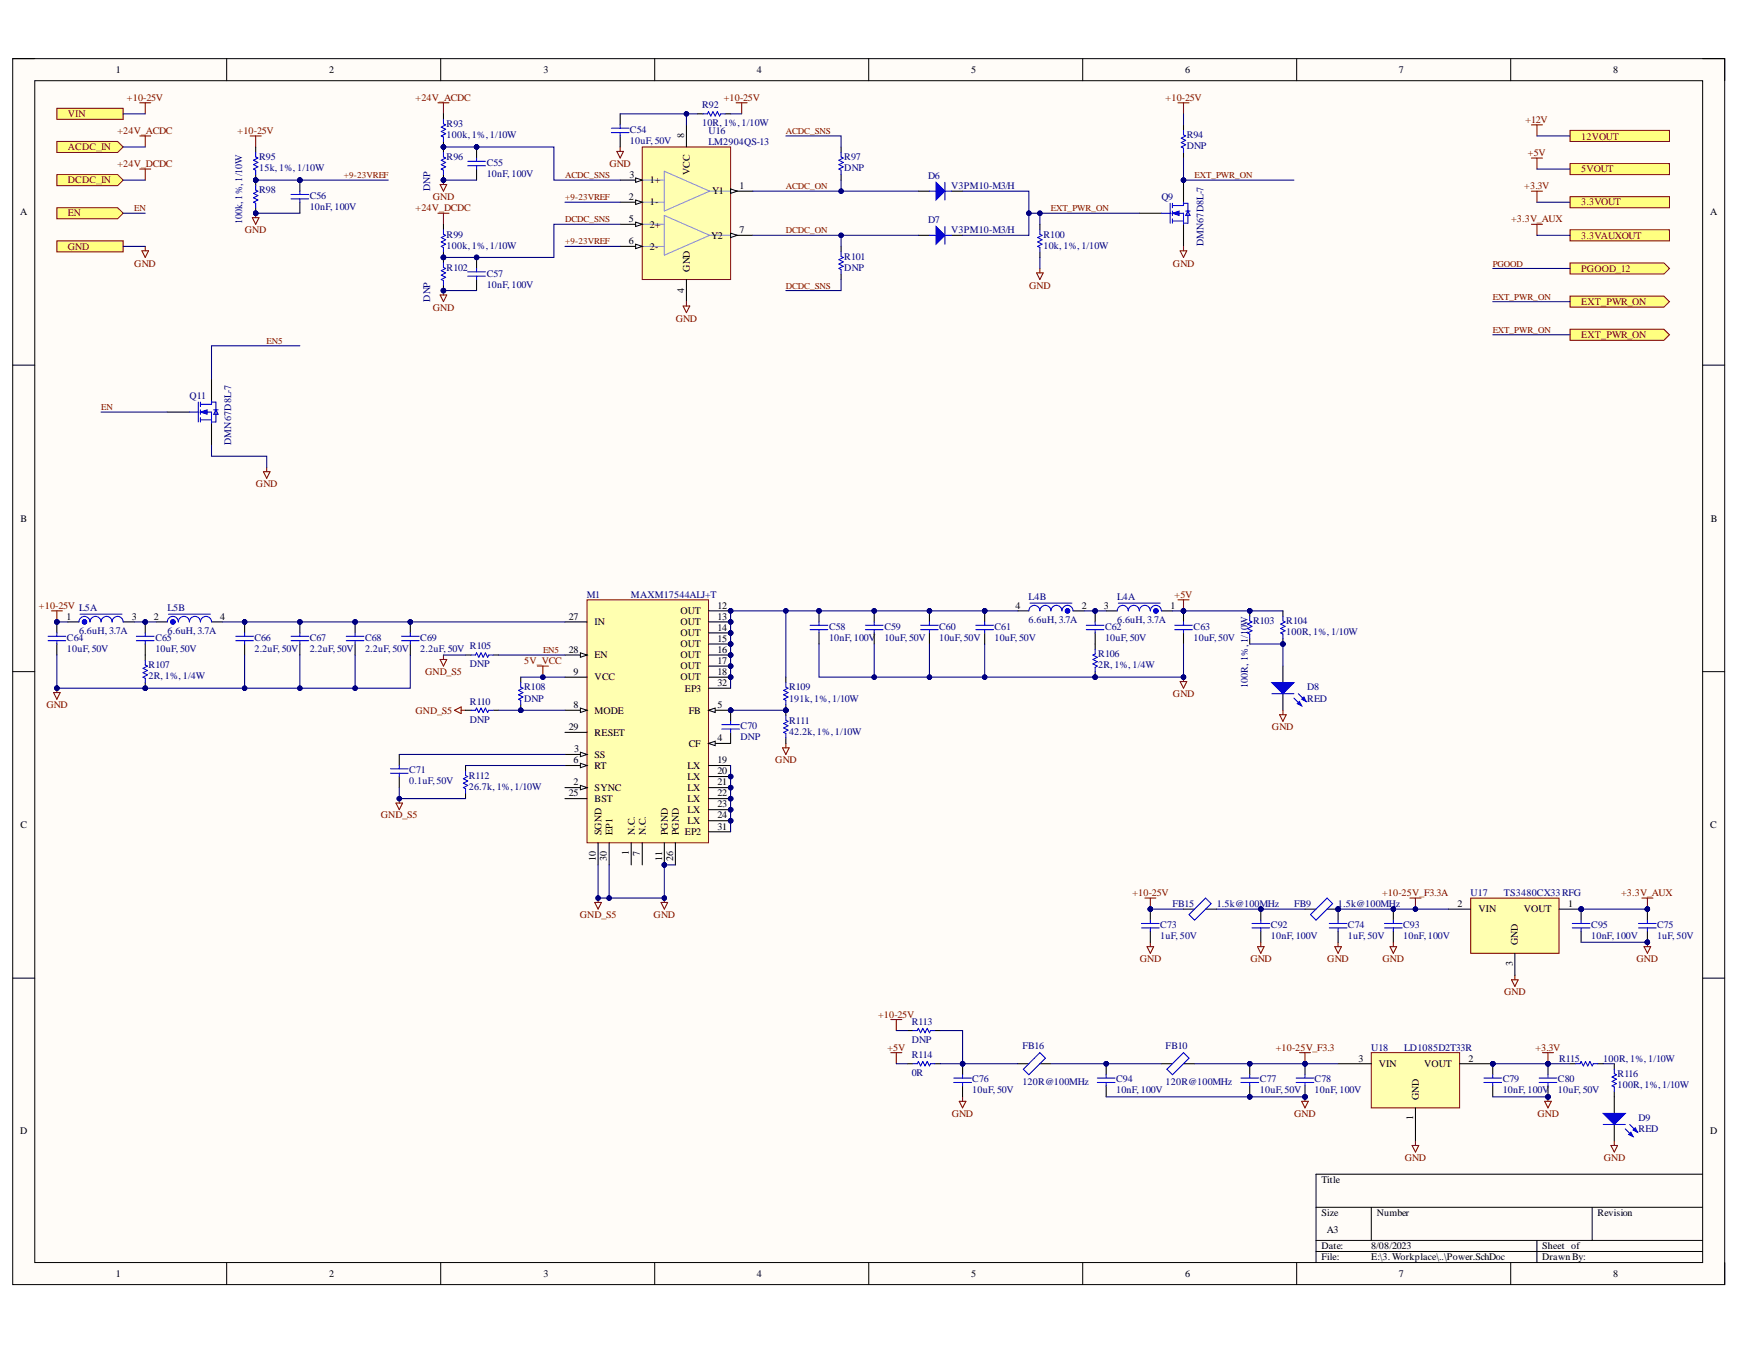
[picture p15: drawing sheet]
<svg xmlns="http://www.w3.org/2000/svg" width="279mm" height="216mm" viewBox="0 0 279 216" stroke-linecap="round" stroke-linejoin="round" font-family="sans-serif">
<defs><g id="words">
<g font-size="1.6">
<text x="18.6" y="11.8">1</text>
<text x="52.9" y="11.8">2</text>
<text x="87.3" y="11.8">3</text>
<text x="121.5" y="11.8">4</text>
<text x="156" y="11.8">5</text>
<text x="190.3" y="11.8">6</text>
<text x="224.6" y="11.8">7</text>
<text x="259.1" y="11.8">8</text>
<text x="109.9" y="22.1" transform="rotate(-90 109.9 22.1)">8</text>
<text x="101.1" y="28.6">3</text>
<text x="104.4" y="29.4">1+</text>
<text x="110.8" y="28.1" transform="rotate(-90 110.8 28.1)">VCC</text>
<text x="3.2" y="34.6">A</text>
<text x="101" y="32.1">2</text>
<text x="101" y="35.7">5</text>
<text x="104.4" y="33">1-</text>
<text x="114.3" y="31.2">Y1</text>
<text x="118.7" y="30.4">1</text>
<text x="274.6" y="34.6">A</text>
<text x="101" y="39.2">6</text>
<text x="104.4" y="40.1">2-</text>
<text x="104.4" y="36.5">2+</text>
<text x="114.2" y="38.3">Y2</text>
<text x="118.7" y="37.5">7</text>
<text x="109.9" y="47" transform="rotate(-90 109.9 47)">4</text>
<text x="110.8" y="43.6" transform="rotate(-90 110.8 43.6)">GND</text>
<text x="3.3" y="83.8">B</text>
<text x="274.7" y="83.8">B</text>
<text x="10.7" y="99.5">1</text>
<text x="21.1" y="99.5">3</text>
<text x="24.7" y="99.5">2</text>
<text x="35.4" y="99.5">4</text>
<text x="91.3" y="99.5">27</text>
<text x="95.5" y="100.4">IN</text>
<text x="109.3" y="98.6">OUT</text>
<text x="109.3" y="100.4">OUT</text>
<text x="115.2" y="97.7">12</text>
<text x="115.2" y="99.5">13</text>
<text x="115.2" y="101.3">14</text>
<text x="163.1" y="97.7">4</text>
<text x="173.7" y="97.7">2</text>
<text x="177.3" y="97.7">3</text>
<text x="187.9" y="97.7">1</text>
<text x="91.3" y="104.8">28</text>
<text x="95.5" y="105.7">EN</text>
<text x="109.3" y="102.1">OUT</text>
<text x="109.3" y="103.9">OUT</text>
<text x="109.3" y="105.7">OUT</text>
<text x="109.3" y="107.5">OUT</text>
<text x="115.2" y="103.1">15</text>
<text x="115.2" y="104.8">16</text>
<text x="115.2" y="106.6">17</text>
<text x="92.1" y="108.4">9</text>
<text x="92.1" y="113.6">8</text>
<text x="95.5" y="109.2">VCC</text>
<text x="109.3" y="109.2">OUT</text>
<text x="109.9" y="111">EP3</text>
<text x="115.2" y="110.2">32</text>
<text x="115.2" y="113.6">5</text>
<text x="115.2" y="108.4">18</text>
<text x="91.3" y="117.2">29</text>
<text x="95.5" y="118.1">RESET</text>
<text x="95.5" y="114.6">MODE</text>
<text x="110.6" y="119.9">CF</text>
<text x="110.6" y="114.6">FB</text>
<text x="115.2" y="119">4</text>
<text x="92.1" y="122.5">6</text>
<text x="92.2" y="120.7">3</text>
<text x="95.5" y="123.4">RT</text>
<text x="95.5" y="121.7">SS</text>
<text x="110.4" y="123.4">LX</text>
<text x="110.4" y="125.2">LX</text>
<text x="115.2" y="122.5">19</text>
<text x="115.2" y="124.3">20</text>
<text x="91.3" y="127.8">25</text>
<text x="92.1" y="126.1">2</text>
<text x="95.5" y="128.8">BST</text>
<text x="95.5" y="127">SYNC</text>
<text x="110.4" y="127">LX</text>
<text x="110.4" y="128.8">LX</text>
<text x="110.4" y="130.5">LX</text>
<text x="115.2" y="126.1">21</text>
<text x="115.2" y="127.8">22</text>
<text x="115.2" y="129.6">23</text>
<text x="115.2" y="131.4">24</text>
<text x="3.3" y="133">C</text>
<text x="96.6" y="134.1" transform="rotate(-90 96.6 134.1)">SGND</text>
<text x="98.4" y="134.1" transform="rotate(-90 98.4 134.1)">EP1</text>
<text x="101" y="137.3" transform="rotate(-90 101 137.3)">1</text>
<text x="101.9" y="134.1" transform="rotate(-90 101.9 134.1)">N.C.</text>
<text x="102.8" y="137.5" transform="rotate(-90 102.8 137.5)">7</text>
<text x="103.7" y="134.1" transform="rotate(-90 103.7 134.1)">N.C.</text>
<text x="107.2" y="134.1" transform="rotate(-90 107.2 134.1)">PGND</text>
<text x="109" y="134.1" transform="rotate(-90 109 134.1)">PGND</text>
<text x="109.9" y="134.1">EP2</text>
<text x="110.4" y="132.3">LX</text>
<text x="115.2" y="133.2">31</text>
<text x="274.6" y="133">C</text>
<text x="95.7" y="138.2" transform="rotate(-90 95.7 138.2)">10</text>
<text x="97.4" y="138.2" transform="rotate(-90 97.4 138.2)">30</text>
<text x="106.3" y="138.1" transform="rotate(-90 106.3 138.1)">11</text>
<text x="108.1" y="138.2" transform="rotate(-90 108.1 138.2)">26</text>
<text x="234" y="145.6">2</text>
<text x="237.4" y="146.4">VIN</text>
<text x="244.7" y="146.4">VOUT</text>
<text x="251.8" y="145.6">1</text>
<text x="242.9" y="155.1" transform="rotate(-90 242.9 155.1)">3</text>
<text x="243.7" y="151.8" transform="rotate(-90 243.7 151.8)">GND</text>
<text x="218.1" y="170.4">3</text>
<text x="221.4" y="171.3">VIN</text>
<text x="228.7" y="171.3">VOUT</text>
<text x="235.8" y="170.4">2</text>
<text x="226.9" y="179.8" transform="rotate(-90 226.9 179.8)">1</text>
<text x="227.8" y="176.6" transform="rotate(-90 227.8 176.6)">GND</text>
<text x="3.2" y="182.1">D</text>
<text x="274.6" y="182.1">D</text>
<text x="212.2" y="189.9">Title</text>
<text x="212.2" y="195.2">Size</text>
<text x="213" y="197.9">A3</text>
<text x="221.1" y="195.2">Number</text>
<text x="256.5" y="195.2">Revision</text>
<text x="212.2" y="200.5">Date:</text>
<text x="212.2" y="202.3">File:</text>
<text x="220.2" y="200.5">8/08/2023</text>
<text x="220.2" y="202.3">E:\3. Workplace\..\Power.SchDoc</text>
<text x="247.6" y="200.5">Sheet of</text>
<text x="247.6" y="202.3">Drawn By:</text>
<text x="18.6" y="204.9">1</text>
<text x="52.9" y="204.9">2</text>
<text x="87.3" y="204.9">3</text>
<text x="121.5" y="204.9">4</text>
<text x="156" y="204.9">5</text>
<text x="190.3" y="204.9">6</text>
<text x="224.6" y="204.9">7</text>
<text x="259.1" y="204.9">8</text>
</g>
<g font-size="1.6" fill="#800000">
<text x="20.4" y="16.1">+10-25V</text>
<text x="66.7" y="16.1">+24V_ACDC</text>
<text x="116.2" y="16.1">+10-25V</text>
<text x="187.2" y="16.1">+10-25V</text>
<text x="10.9" y="18.9">VIN</text>
<text x="18.9" y="21.5">+24V_ACDC</text>
<text x="38.1" y="21.5">+10-25V</text>
<text x="244.9" y="19.7">+12V</text>
<text x="253.9" y="22.4">12VOUT</text>
<text x="10.9" y="24.1">ACDC_IN</text>
<text x="10.9" y="29.4">DCDC_IN</text>
<text x="18.9" y="26.8">+24V_DCDC</text>
<text x="97.9" y="26.8">GND</text>
<text x="245.4" y="25">+5V</text>
<text x="253.9" y="27.6">5VOUT</text>
<text x="10.9" y="34.7">EN</text>
<text x="66.7" y="33.9">+24V_DCDC</text>
<text x="69.5" y="32.1">GND</text>
<text x="242.6" y="35.7">+3.3V_AUX</text>
<text x="244.8" y="30.4">+3.3V</text>
<text x="253.9" y="33">3.3VOUT</text>
<text x="10.9" y="40.1">GND</text>
<text x="39.3" y="37.5">GND</text>
<text x="253.9" y="38.3">3.3VAUXOUT</text>
<text x="21.6" y="42.8">GND</text>
<text x="165.3" y="46.3">GND</text>
<text x="188.3" y="42.8">GND</text>
<text x="253.9" y="43.6">PGOOD_12</text>
<text x="69.5" y="49.9">GND</text>
<text x="108.5" y="51.7">GND</text>
<text x="253.9" y="49">EXT_PWR_ON</text>
<text x="253.9" y="54.3">EXT_PWR_ON</text>
<text x="41.1" y="78.2">GND</text>
<text x="188.6" y="96">+5V</text>
<text x="6.3" y="97.7">+10-25V L5A</text>
<text x="84.2" y="106.6">5V_VCC</text>
<text x="7.4" y="113.6">GND</text>
<text x="68.3" y="108.4">GND_S5</text>
<text x="188.3" y="111.9">GND</text>
<text x="66.7" y="114.6">GND_S5</text>
<text x="204.2" y="117.2">GND</text>
<text x="124.5" y="122.5">GND</text>
<text x="61.1" y="131.4">GND_S5</text>
<text x="181.8" y="143.8">+10-25V</text>
<text x="221.9" y="143.8">+10-25V_F3.3A</text>
<text x="260.3" y="143.8">+3.3V_AUX</text>
<text x="93.1" y="147.4">GND_S5</text>
<text x="105" y="147.4">GND</text>
<text x="183" y="154.5">GND</text>
<text x="200.8" y="154.5">GND</text>
<text x="213.1" y="154.5">GND</text>
<text x="222" y="154.5">GND</text>
<text x="262.8" y="154.5">GND</text>
<text x="241.5" y="159.8">GND</text>
<text x="141" y="163.3">+10-25V</text>
<text x="142.5" y="168.7">+5V</text>
<text x="204.8" y="168.7">+10-25V_F3.3</text>
<text x="246.5" y="168.7">+3.3V</text>
<text x="152.8" y="179.2">GND</text>
<text x="207.8" y="179.2">GND</text>
<text x="246.9" y="179.2">GND</text>
<text x="225.6" y="186.3">GND</text>
<text x="257.5" y="186.3">GND</text>
</g>
<g font-size="1.6" fill="#000080">
<text x="112.7" y="17.4">R92</text>
<text x="71.7" y="20.4">R93</text>
<text x="71.7" y="22.1">100k, 1%,1/10W</text>
<text x="101.2" y="21.3">C54</text>
<text x="101.2" y="23.1">10uF, 50V</text>
<text x="112.7" y="20.2">10R, 1%,1/10W</text>
<text x="113.8" y="21.5">U16</text>
<text x="113.8" y="23.2">LM2904QS-13</text>
<text x="190.5" y="22.1">R94</text>
<text x="190.5" y="23.9">DNP</text>
<text x="41.6" y="25.7">R95</text>
<text x="41.6" y="27.5">15k, 1%,1/10W</text>
<text x="71.7" y="25.7">R96</text>
<text x="78.1" y="26.6">C55</text>
<text x="78.1" y="28.4">10nF, 100V</text>
<text x="135.6" y="25.7">R97</text>
<text x="135.6" y="27.5">DNP</text>
<text x="149" y="28.7">D6</text>
<text x="41.6" y="31">R98</text>
<text x="49.7" y="32">C56</text>
<text x="49.7" y="33.7">10nF, 100V</text>
<text x="69.1" y="30.7" transform="rotate(-90 69.1 30.7)">DNP</text>
<text x="149" y="35.8">D7</text>
<text x="152.7" y="30.4">V3PM10-M3/H</text>
<text x="186.5" y="32.1">Q9</text>
<text x="38.9" y="36" transform="rotate(-90 38.9 36)">100k, 1%, 1/10W</text>
<text x="71.7" y="38.1">R99</text>
<text x="71.7" y="39.9">100k, 1%,1/10W</text>
<text x="135.6" y="41.7">R101</text>
<text x="152.7" y="37.5">V3PM10-M3/H</text>
<text x="167.5" y="38.1">R100</text>
<text x="167.5" y="39.9">10k, 1%,1/10W</text>
<text x="193.3" y="39.6" transform="rotate(-90 193.3 39.6)">DMN67D8L-7</text>
<text x="71.7" y="43.5">R102</text>
<text x="78.1" y="44.4">C57</text>
<text x="78.1" y="46.2">10nF, 100V</text>
<text x="135.6" y="43.5">DNP</text>
<text x="69.1" y="48.4" transform="rotate(-90 69.1 48.4)">DNP</text>
<text x="30.4" y="64">Q11</text>
<text x="37.1" y="71.4" transform="rotate(-90 37.1 71.4)">DMN67D8L-7</text>
<text x="94.2" y="96">M1</text>
<text x="101.3" y="96">MAXM17544ALJ+T</text>
<text x="12.7" y="101.8">6.6uH, 3.7A</text>
<text x="26.9" y="98.1">L5B</text>
<text x="26.9" y="101.8">6.6uH, 3.7A</text>
<text x="133.1" y="101.1">C58</text>
<text x="142" y="101.1">C59</text>
<text x="150.8" y="101.1">C60</text>
<text x="159.7" y="101.1">C61</text>
<text x="165.2" y="96.3">L4B</text>
<text x="165.2" y="100">6.6uH, 3.7A</text>
<text x="177.4" y="101.1">C62</text>
<text x="179.4" y="96.3">L4A</text>
<text x="179.4" y="100">6.6uH, 3.7A</text>
<text x="191.6" y="101.1">C63</text>
<text x="201.2" y="100.2">R103</text>
<text x="206.5" y="100.2">R104</text>
<text x="206.5" y="102">100R, 1%,1/10W</text>
<text x="10.7" y="102.9">C64</text>
<text x="10.7" y="104.7">10uF, 50V</text>
<text x="23.9" y="107.3">R107</text>
<text x="24.9" y="102.9">C65</text>
<text x="24.9" y="104.7">10uF, 50V</text>
<text x="40.8" y="102.9">C66</text>
<text x="40.8" y="104.7">2.2uF, 50V</text>
<text x="49.7" y="102.9">C67</text>
<text x="49.7" y="104.7">2.2uF, 50V</text>
<text x="58.6" y="102.9">C68</text>
<text x="58.6" y="104.7">2.2uF, 50V</text>
<text x="67.5" y="102.9">C69</text>
<text x="67.5" y="104.7">2.2uF, 50V</text>
<text x="75.4" y="104.2">R105</text>
<text x="75.4" y="107.1">DNP</text>
<text x="133.1" y="102.9">10nF, 100V</text>
<text x="142" y="102.9">10uF, 50V</text>
<text x="150.8" y="102.9">10uF, 50V</text>
<text x="159.7" y="102.9">10uF, 50V</text>
<text x="176.3" y="105.5">R106</text>
<text x="176.3" y="107.3">2R, 1%,1/4W</text>
<text x="177.4" y="102.9">10uF, 50V</text>
<text x="191.6" y="102.9">10uF, 50V</text>
<text x="23.9" y="109.1">2R, 1%,1/4W</text>
<text x="75.4" y="113.1">R110</text>
<text x="84.2" y="110.8">R108</text>
<text x="84.2" y="112.6">DNP</text>
<text x="126.7" y="110.8">R109</text>
<text x="126.7" y="112.6">191k, 1%,1/10W</text>
<text x="200.4" y="110.5" transform="rotate(-90 200.4 110.5)">100R, 1%, 1/10W</text>
<text x="209.9" y="110.8">D8</text>
<text x="209.9" y="112.6">RED</text>
<text x="75.4" y="116">DNP</text>
<text x="118.9" y="117">C70</text>
<text x="118.9" y="118.8">DNP</text>
<text x="126.7" y="116.2">R111</text>
<text x="126.7" y="117.9">42.2k, 1%,1/10W</text>
<text x="65.7" y="124.1">C71</text>
<text x="65.7" y="125.9">0.1uF, 50V</text>
<text x="75.3" y="125">R112</text>
<text x="75.3" y="126.8">26.7k, 1%,1/10W</text>
<text x="236.1" y="143.8">U17</text>
<text x="241.5" y="143.8">TS3480CX33 RFG</text>
<text x="186.3" y="149">C73</text>
<text x="188.3" y="145.6">FB15</text>
<text x="195.4" y="145.6">1.5k@100MHz</text>
<text x="204.1" y="149">C92</text>
<text x="207.8" y="145.6">FB9</text>
<text x="214.8" y="145.6">1.5k@100MHz</text>
<text x="216.4" y="149">C74</text>
<text x="225.3" y="149">C93</text>
<text x="255.5" y="149">C95</text>
<text x="266.1" y="149">C75</text>
<text x="186.3" y="150.7">1uF, 50V</text>
<text x="204.1" y="150.7">10nF, 100V</text>
<text x="216.4" y="150.7">1uF, 50V</text>
<text x="225.3" y="150.7">10nF, 100V</text>
<text x="255.5" y="150.7">10nF, 100V</text>
<text x="266.1" y="150.7">1uF, 50V</text>
<text x="146.4" y="164.5">R113</text>
<text x="146.4" y="167.4">DNP</text>
<text x="146.4" y="169.9">R114</text>
<text x="146.4" y="172.7">0R</text>
<text x="156.1" y="173.7">C76</text>
<text x="164.2" y="168.4">FB16</text>
<text x="179.2" y="173.7">C94</text>
<text x="187.2" y="168.4">FB10</text>
<text x="202.3" y="173.7">C77</text>
<text x="211.1" y="173.7">C78</text>
<text x="220.2" y="168.7">U18</text>
<text x="225.5" y="168.7">LD1085D2T33R</text>
<text x="241.3" y="173.7">C79</text>
<text x="250.2" y="173.7">C80</text>
<text x="250.3" y="170.4">R115</text>
<text x="257.4" y="170.4">100R, 1%,1/10W</text>
<text x="259.7" y="172.9">R116</text>
<text x="156.1" y="175.5">10uF, 50V</text>
<text x="164.2" y="174.2">120R@100MHz</text>
<text x="179.2" y="175.5">10nF, 100V</text>
<text x="187.2" y="174.2">120R@100MHz</text>
<text x="202.3" y="175.5">10uF, 50V</text>
<text x="211.1" y="175.5">10nF, 100V</text>
<text x="241.3" y="175.5">10nF, 100V</text>
<text x="250.2" y="175.5">10uF, 50V</text>
<text x="259.7" y="174.7">100R, 1%,1/10W</text>
<text x="263.1" y="180">D9</text>
<text x="263.1" y="181.8">RED</text>
</g>
<g font-size="1.4" fill="#800000">
<text x="126.2" y="21.5">ACDC_SNS</text>
<text x="55.2" y="28.6">+9-23VREF</text>
<text x="90.7" y="28.6">ACDC_SNS</text>
<text x="191.8" y="28.6">EXT_PWR_ON</text>
<text x="21.6" y="33.9">EN</text>
<text x="90.7" y="35.7">DCDC_SNS</text>
<text x="90.7" y="32.1">+9-23VREF</text>
<text x="126.2" y="30.4">ACDC_ON</text>
<text x="168.7" y="33.9">EXT_PWR_ON</text>
<text x="90.7" y="39.2">+9-23VREF</text>
<text x="126.2" y="37.5">DCDC_ON</text>
<text x="126.2" y="46.3">DCDC_SNS</text>
<text x="239.7" y="42.8">PGOOD</text>
<text x="239.7" y="53.4">EXT_PWR_ON</text>
<text x="239.7" y="48.1">EXT_PWR_ON</text>
<text x="42.8" y="55.2">EN5</text>
<text x="16.2" y="65.9">EN</text>
<text x="87.2" y="104.8">EN5</text>
</g>
</g></defs>
<path d="M2 9.4h274.9v196.8h-274.9z" fill-rule="evenodd" fill="#fffcf8"/>
<path d="M2 9.4h274.9v196.8h-274.9z" fill="none" stroke="#000" stroke-width=".16"/>
<path d="M5.6 13h267.8v189.7h-267.8z" fill-rule="evenodd" fill="#fffcf8"/>
<g fill="none" stroke="#000" stroke-width=".16">
<path d="M2 9.4h3.6M5.6 13h267.8v189.7h-267.8zM36.4 9.4v3.6M70.8 9.4v3.6M105.1 9.4v3.6M139.5 9.4v3.6M173.9 9.4v3.6M208.2 9.4v3.6M242.6 9.4v3.6M273.4 9.4h3.5v3.6M2 58.6h3.6M273.4 58.6h3.5"/>
<path d="M2 107.8h3.6M273.4 107.8h3.5M2 157h3.6M273.4 157h3.5M211.3 193.8h62.1M211.3 199.1h62.1M220.2 193.8v5.3M246.8 199.1v3.6M255.7 193.8v5.3M273.4 188.5h-62.1v14.2M36.4 202.7v3.5M70.8 202.7v3.5"/>
<path d="M105.1 202.7v3.5M139.5 202.7v3.5M173.9 202.7v3.5M208.2 202.7v3.5M211.3 200.9h62.1M242.6 202.7v3.5M276.9 202.7v3.5"/>
</g>
<path d="M189.2 96.3h1.7M190 96.3v1.8M126.2 119.3v.7M125.7 120h1l-.5 1.1z" fill="none" stroke="#800000" stroke-width=".17"/>
<circle cx="190" cy="98.1" r=".35" fill="#000080"/>
<circle cx="190" cy="98.1" r=".35" fill="none" stroke="#000080" stroke-width=".16"/>
<path d="M74.8 122.9v.9M74.8 127.3v.9" fill="none" stroke="#000" stroke-width=".17"/>
<path d="M74.8 123.8v.7l.3 .2-.7 .3 .7 .4-.7 .3 .7 .4-.7 .3 .4 .2v.7" fill="none" stroke="#00f" stroke-width=".17"/>
<path d="M106.1 144.9h1.1l-.5 1zM106.7 144.2v.7" fill="none" stroke="#800000" stroke-width=".17"/>
<circle cx="106.7" cy="144.2" r=".35" fill="#000080"/>
<circle cx="106.7" cy="144.2" r=".35" fill="none" stroke="#000080" stroke-width=".16"/>
<path d="M95.5 144.9h1.1l-.6 1zM96 144.2v.7" fill="none" stroke="#800000" stroke-width=".17"/>
<circle cx="96" cy="144.2" r=".35" fill="#000080"/>
<circle cx="96" cy="144.2" r=".35" fill="none" stroke="#000080" stroke-width=".16"/>
<path d="M64.1 121.1v1.8M64.1 124.7v1.7" fill="none" stroke="#000" stroke-width=".17"/>
<path d="M62.7 123.4h2.8M62.7 124.1h2.8M64.1 122.9v.5M64.1 124.1v.6" fill="none" stroke="#00f" stroke-width=".17"/>
<circle cx="106.7" cy="138.8" r=".36" fill="#000080"/>
<circle cx="106.7" cy="138.8" r=".36" fill="none" stroke="#000080" stroke-width=".16"/>
<circle cx="117.3" cy="114" r=".36" fill="#000080"/>
<circle cx="117.3" cy="114" r=".36" fill="none" stroke="#000080" stroke-width=".16"/>
<circle cx="117.3" cy="98.1" r=".36" fill="#000080"/>
<circle cx="117.3" cy="98.1" r=".36" fill="none" stroke="#000080" stroke-width=".16"/>
<circle cx="117.3" cy="99.8" r=".36" fill="#000080"/>
<circle cx="117.3" cy="99.8" r=".36" fill="none" stroke="#000080" stroke-width=".16"/>
<circle cx="117.3" cy="101.6" r=".36" fill="#000080"/>
<circle cx="117.3" cy="101.6" r=".36" fill="none" stroke="#000080" stroke-width=".16"/>
<circle cx="117.3" cy="103.4" r=".36" fill="#000080"/>
<circle cx="117.3" cy="103.4" r=".36" fill="none" stroke="#000080" stroke-width=".16"/>
<circle cx="117.3" cy="105.1" r=".36" fill="#000080"/>
<circle cx="117.3" cy="105.1" r=".36" fill="none" stroke="#000080" stroke-width=".16"/>
<circle cx="117.3" cy="106.9" r=".36" fill="#000080"/>
<circle cx="117.3" cy="106.9" r=".36" fill="none" stroke="#000080" stroke-width=".16"/>
<circle cx="117.3" cy="108.7" r=".36" fill="#000080"/>
<circle cx="117.3" cy="108.7" r=".36" fill="none" stroke="#000080" stroke-width=".16"/>
<circle cx="117.3" cy="124.7" r=".36" fill="#000080"/>
<circle cx="117.3" cy="124.7" r=".36" fill="none" stroke="#000080" stroke-width=".16"/>
<circle cx="117.3" cy="126.4" r=".36" fill="#000080"/>
<circle cx="117.3" cy="126.4" r=".36" fill="none" stroke="#000080" stroke-width=".16"/>
<circle cx="117.3" cy="128.2" r=".36" fill="#000080"/>
<circle cx="117.3" cy="128.2" r=".36" fill="none" stroke="#000080" stroke-width=".16"/>
<circle cx="117.3" cy="130" r=".36" fill="#000080"/>
<circle cx="117.3" cy="130" r=".36" fill="none" stroke="#000080" stroke-width=".16"/>
<circle cx="117.3" cy="131.7" r=".36" fill="#000080"/>
<circle cx="117.3" cy="131.7" r=".36" fill="none" stroke="#000080" stroke-width=".16"/>
<path d="M94.3 96.3h19.5v39h-19.5z" fill-rule="evenodd" fill="#ffffb0"/>
<path d="M94.3 96.3h19.5v39h-19.5z" fill="none" stroke="#800000" stroke-width=".16"/>
<path d="M90.7 108.7h3.6M101.4 135.3v3.5M103.1 135.3v3.5M106.7 135.3v3.5" fill="none" stroke="#000" stroke-width=".17"/>
<circle cx="106.7" cy="138.8" r=".36" fill="#000080"/>
<circle cx="106.7" cy="138.8" r=".36" fill="none" stroke="#000080" stroke-width=".16"/>
<path d="M90.7 99.8h3.6M90.7 117.6h3.6M113.8 119.3h3.5M90.7 128.2h3.6M96 135.3v3.5M108.5 135.3v3.5" fill="none" stroke="#000" stroke-width=".17"/>
<path d="M113.8 119.3l1-.3v.7z" fill="#f8fcff"/>
<path d="M113.8 119.3l1-.3v.7z" fill="none" stroke="#000" stroke-width=".16"/>
<path d="M90.7 105.1h3.6" fill="none" stroke="#000" stroke-width=".17"/>
<path d="M93.2 104.8l1.1 .3-1.1 .4z" fill="#f8fcff"/>
<path d="M93.2 104.8l1.1 .3-1.1 .4z" fill="none" stroke="#000" stroke-width=".16"/>
<path d="M113.8 110.5h3.5M113.8 114h3.5M97.8 135.3v3.5M113.8 133.5h3.5" fill="none" stroke="#000" stroke-width=".17"/>
<path d="M113.8 114l1-.3v.7z" fill="#f8fcff"/>
<path d="M113.8 114l1-.3v.7z" fill="none" stroke="#000" stroke-width=".16"/>
<circle cx="117.3" cy="114" r=".36" fill="#000080"/>
<circle cx="117.3" cy="114" r=".36" fill="none" stroke="#000080" stroke-width=".16"/>
<path d="M90.7 114h3.6" fill="none" stroke="#000" stroke-width=".17"/>
<path d="M93.2 113.7l1.1 .3-1.1 .4z" fill="#f8fcff"/>
<path d="M93.2 113.7l1.1 .3-1.1 .4z" fill="none" stroke="#000" stroke-width=".16"/>
<path d="M90.7 122.9h3.6" fill="none" stroke="#000" stroke-width=".17"/>
<path d="M93.2 122.5l1.1 .4-1.1 .3z" fill="#f8fcff"/>
<path d="M93.2 122.5l1.1 .4-1.1 .3z" fill="none" stroke="#000" stroke-width=".16"/>
<path d="M90.7 121.1h3.6" fill="none" stroke="#000" stroke-width=".17"/>
<path d="M93.2 120.8l1.1 .3-1.1 .4z" fill="#f8fcff"/>
<path d="M93.2 120.8l1.1 .3-1.1 .4z" fill="none" stroke="#000" stroke-width=".16"/>
<path d="M90.7 126.4h3.6" fill="none" stroke="#000" stroke-width=".17"/>
<path d="M93.2 126.1l1.1 .3-1.1 .4z" fill="#f8fcff"/>
<path d="M93.2 126.1l1.1 .3-1.1 .4z" fill="none" stroke="#000" stroke-width=".16"/>
<path d="M113.8 98.1h3.5" fill="none" stroke="#000" stroke-width=".17"/>
<circle cx="117.3" cy="98.1" r=".36" fill="#000080"/>
<circle cx="117.3" cy="98.1" r=".36" fill="none" stroke="#000080" stroke-width=".16"/>
<path d="M113.8 99.8h3.5" fill="none" stroke="#000" stroke-width=".17"/>
<circle cx="117.3" cy="99.8" r=".36" fill="#000080"/>
<circle cx="117.3" cy="99.8" r=".36" fill="none" stroke="#000080" stroke-width=".16"/>
<path d="M113.8 101.6h3.5" fill="none" stroke="#000" stroke-width=".17"/>
<circle cx="117.3" cy="101.6" r=".36" fill="#000080"/>
<circle cx="117.3" cy="101.6" r=".36" fill="none" stroke="#000080" stroke-width=".16"/>
<path d="M113.8 103.4h3.5" fill="none" stroke="#000" stroke-width=".17"/>
<circle cx="117.3" cy="103.4" r=".36" fill="#000080"/>
<circle cx="117.3" cy="103.4" r=".36" fill="none" stroke="#000080" stroke-width=".16"/>
<path d="M113.8 105.1h3.5" fill="none" stroke="#000" stroke-width=".17"/>
<circle cx="117.3" cy="105.1" r=".36" fill="#000080"/>
<circle cx="117.3" cy="105.1" r=".36" fill="none" stroke="#000080" stroke-width=".16"/>
<path d="M113.8 106.9h3.5" fill="none" stroke="#000" stroke-width=".17"/>
<circle cx="117.3" cy="106.9" r=".36" fill="#000080"/>
<circle cx="117.3" cy="106.9" r=".36" fill="none" stroke="#000080" stroke-width=".16"/>
<path d="M113.8 108.7h3.5" fill="none" stroke="#000" stroke-width=".17"/>
<circle cx="117.3" cy="108.7" r=".36" fill="#000080"/>
<circle cx="117.3" cy="108.7" r=".36" fill="none" stroke="#000080" stroke-width=".16"/>
<path d="M113.8 122.9h3.5M113.8 124.7h3.5" fill="none" stroke="#000" stroke-width=".17"/>
<circle cx="117.3" cy="124.7" r=".36" fill="#000080"/>
<circle cx="117.3" cy="124.7" r=".36" fill="none" stroke="#000080" stroke-width=".16"/>
<path d="M113.8 126.4h3.5" fill="none" stroke="#000" stroke-width=".17"/>
<circle cx="117.3" cy="126.4" r=".36" fill="#000080"/>
<circle cx="117.3" cy="126.4" r=".36" fill="none" stroke="#000080" stroke-width=".16"/>
<path d="M113.8 128.2h3.5" fill="none" stroke="#000" stroke-width=".17"/>
<circle cx="117.3" cy="128.2" r=".36" fill="#000080"/>
<circle cx="117.3" cy="128.2" r=".36" fill="none" stroke="#000080" stroke-width=".16"/>
<path d="M113.8 130h3.5" fill="none" stroke="#000" stroke-width=".17"/>
<circle cx="117.3" cy="130" r=".36" fill="#000080"/>
<circle cx="117.3" cy="130" r=".36" fill="none" stroke="#000080" stroke-width=".16"/>
<path d="M113.8 131.7h3.5" fill="none" stroke="#000" stroke-width=".17"/>
<circle cx="117.3" cy="131.7" r=".36" fill="#000080"/>
<circle cx="117.3" cy="131.7" r=".36" fill="none" stroke="#000080" stroke-width=".16"/>
<circle cx="65.9" cy="99.8" r=".35" fill="#000080"/>
<circle cx="65.9" cy="99.8" r=".35" fill="none" stroke="#000080" stroke-width=".16"/>
<path d="M65.9 99.8v1.8M65.9 103.4v1.7" fill="none" stroke="#000" stroke-width=".17"/>
<circle cx="65.9" cy="99.8" r=".35" fill="#000080"/>
<circle cx="65.9" cy="99.8" r=".35" fill="none" stroke="#000080" stroke-width=".16"/>
<path d="M64.5 102.1h2.8M64.5 102.8h2.8M65.9 101.6v.5M65.9 102.8v.6" fill="none" stroke="#00f" stroke-width=".17"/>
<circle cx="57" cy="99.8" r=".36" fill="#000080"/>
<circle cx="57" cy="99.8" r=".36" fill="none" stroke="#000080" stroke-width=".16"/>
<path d="M57 99.8v1.8M57 103.4v1.7" fill="none" stroke="#000" stroke-width=".17"/>
<circle cx="57" cy="99.8" r=".36" fill="#000080"/>
<circle cx="57" cy="99.8" r=".36" fill="none" stroke="#000080" stroke-width=".16"/>
<path d="M55.6 102.1h2.8M55.6 102.8h2.8M57 101.6v.5M57 102.8v.6" fill="none" stroke="#00f" stroke-width=".17"/>
<path d="M8.6 111.2h1.1l-.6 1zM9.1 110.5v.7" fill="none" stroke="#800000" stroke-width=".17"/>
<circle cx="9.1" cy="110.5" r=".35" fill="#000080"/>
<circle cx="9.1" cy="110.5" r=".35" fill="none" stroke="#000080" stroke-width=".16"/>
<path d="M63.6 128.9h1l-.5 1.1zM64.1 128.2v.7" fill="none" stroke="#800000" stroke-width=".17"/>
<circle cx="64.1" cy="128.2" r=".35" fill="#000080"/>
<circle cx="64.1" cy="128.2" r=".35" fill="none" stroke="#000080" stroke-width=".16"/>
<path d="M8.2 98.1h1.8M9.1 98.1v1.7M70.7 105.9h1l-.5 1zM71.2 105.1v.8M73 114l1-.5v1zM74 114h.8" fill="none" stroke="#800000" stroke-width=".17"/>
<circle cx="9.1" cy="99.8" r=".35" fill="#000080"/>
<circle cx="9.1" cy="99.8" r=".35" fill="none" stroke="#000080" stroke-width=".16"/>
<circle cx="48.1" cy="99.8" r=".35" fill="#000080"/>
<circle cx="48.1" cy="99.8" r=".35" fill="none" stroke="#000080" stroke-width=".16"/>
<path d="M48.1 99.8v1.8M48.1 103.4v1.7" fill="none" stroke="#000" stroke-width=".17"/>
<circle cx="48.1" cy="99.8" r=".35" fill="#000080"/>
<circle cx="48.1" cy="99.8" r=".35" fill="none" stroke="#000080" stroke-width=".16"/>
<path d="M46.7 102.1h2.9M46.7 102.8h2.9M48.1 101.6v.5M48.1 102.8v.6" fill="none" stroke="#00f" stroke-width=".17"/>
<circle cx="39.3" cy="99.8" r=".35" fill="#000080"/>
<circle cx="39.3" cy="99.8" r=".35" fill="none" stroke="#000080" stroke-width=".16"/>
<path d="M39.3 99.8v1.8M39.3 103.4v1.7" fill="none" stroke="#000" stroke-width=".17"/>
<circle cx="39.3" cy="99.8" r=".35" fill="#000080"/>
<circle cx="39.3" cy="99.8" r=".35" fill="none" stroke="#000080" stroke-width=".16"/>
<path d="M37.9 102.1h2.8M37.9 102.8h2.8M39.3 101.6v.5M39.3 102.8v.6" fill="none" stroke="#00f" stroke-width=".17"/>
<path d="M252.1 42.2h15.1l.9 .9-.9 .9h-15.1z" fill-rule="evenodd" fill="#ffff80"/>
<path d="M252.1 42.2h15.1l.9 .9-.9 .9h-15.1z" fill="none" stroke="#800000" stroke-width=".16"/>
<circle cx="131.5" cy="98.1" r=".35" fill="#000080"/>
<circle cx="131.5" cy="98.1" r=".35" fill="none" stroke="#000080" stroke-width=".16"/>
<path d="M131.5 98.1v1.7M131.5 101.6v1.8" fill="none" stroke="#000" stroke-width=".17"/>
<circle cx="131.5" cy="98.1" r=".35" fill="#000080"/>
<circle cx="131.5" cy="98.1" r=".35" fill="none" stroke="#000080" stroke-width=".16"/>
<path d="M131.5 99.8v.6M130.1 100.4h2.8M130.1 101.1h2.8M131.5 101.1v.5" fill="none" stroke="#00f" stroke-width=".17"/>
<path d="M70.3 16.5h1.8M71.2 16.5v1.8" fill="none" stroke="#800000" stroke-width=".17"/>
<circle cx="126.2" cy="114" r=".35" fill="#000080"/>
<circle cx="126.2" cy="114" r=".35" fill="none" stroke="#000080" stroke-width=".16"/>
<path d="M126.2 114v.9" fill="none" stroke="#000" stroke-width=".17"/>
<circle cx="126.2" cy="114" r=".35" fill="#000080"/>
<circle cx="126.2" cy="114" r=".35" fill="none" stroke="#000080" stroke-width=".16"/>
<path d="M126.2 118.4v.9" fill="none" stroke="#000" stroke-width=".17"/>
<path d="M126.2 114.9v.7l.3 .2-.7 .3 .7 .4-.7 .4 .7 .3-.7 .4 .4 .1v.7" fill="none" stroke="#00f" stroke-width=".17"/>
<circle cx="126.2" cy="114" r=".35" fill="#000080"/>
<circle cx="126.2" cy="114" r=".35" fill="none" stroke="#000080" stroke-width=".16"/>
<path d="M126.2 108.7v.9M126.2 113.1v.9" fill="none" stroke="#000" stroke-width=".17"/>
<circle cx="126.2" cy="114" r=".35" fill="#000080"/>
<circle cx="126.2" cy="114" r=".35" fill="none" stroke="#000080" stroke-width=".16"/>
<path d="M126.2 109.6v.7l.3 .2-.7 .3 .7 .4-.7 .3 .7 .4-.7 .3 .4 .2v.7" fill="none" stroke="#00f" stroke-width=".17"/>
<circle cx="140.4" cy="98.1" r=".35" fill="#000080"/>
<circle cx="140.4" cy="98.1" r=".35" fill="none" stroke="#000080" stroke-width=".16"/>
<path d="M140.4 98.1v1.7M140.4 101.6v1.8" fill="none" stroke="#000" stroke-width=".17"/>
<circle cx="140.4" cy="98.1" r=".35" fill="#000080"/>
<circle cx="140.4" cy="98.1" r=".35" fill="none" stroke="#000080" stroke-width=".16"/>
<path d="M140.4 99.8v.6M139 100.4h2.8M139 101.1h2.8M140.4 101.1v.5" fill="none" stroke="#00f" stroke-width=".17"/>
<circle cx="149.2" cy="98.1" r=".35" fill="#000080"/>
<circle cx="149.2" cy="98.1" r=".35" fill="none" stroke="#000080" stroke-width=".16"/>
<path d="M149.2 98.1v1.7M149.2 101.6v1.8" fill="none" stroke="#000" stroke-width=".17"/>
<circle cx="149.2" cy="98.1" r=".35" fill="#000080"/>
<circle cx="149.2" cy="98.1" r=".35" fill="none" stroke="#000080" stroke-width=".16"/>
<path d="M149.2 99.8v.6M147.8 100.4h2.9M147.8 101.1h2.9M149.2 101.1v.5" fill="none" stroke="#00f" stroke-width=".17"/>
<circle cx="158.1" cy="98.1" r=".36" fill="#000080"/>
<circle cx="158.1" cy="98.1" r=".36" fill="none" stroke="#000080" stroke-width=".16"/>
<path d="M158.1 98.1v1.7M158.1 101.6v1.8" fill="none" stroke="#000" stroke-width=".17"/>
<circle cx="158.1" cy="98.1" r=".36" fill="#000080"/>
<circle cx="158.1" cy="98.1" r=".36" fill="none" stroke="#000080" stroke-width=".16"/>
<path d="M158.1 99.8v.6M156.7 100.4h2.8M156.7 101.1h2.8M158.1 101.1v.5" fill="none" stroke="#00f" stroke-width=".17"/>
<path d="M42.3 75.7h1.1l-.6 1.1zM42.8 75v.7" fill="none" stroke="#800000" stroke-width=".17"/>
<path d="M9.1 33.3h9.8l.9 .9-.9 .9h-9.8z" fill-rule="evenodd" fill="#ffff80"/>
<path d="M9.1 33.3h9.8l.9 .9-.9 .9h-9.8z" fill="none" stroke="#800000" stroke-width=".16"/>
<path d="M26.9 66.1h3.5M34 60.8v3.6M34 67.9v3.6" fill="none" stroke="#000" stroke-width=".17"/>
<path d="M30.4 66.1h1.4M31.8 64.5v3.2M32.2 64.9h1.8M32.2 66.1h1.8v1.8M32.2 67.4h1.8M32.2 64.5v.8M32.2 65.8v.7M32.2 67v.7" fill="none" stroke="#00f" stroke-width=".17"/>
<path d="M32.2 66.1l1.1-.3v.7z" fill="#00f"/>
<path d="M32.2 66.1l1.1-.3v.7z" fill="none" stroke="#00f" stroke-width=".16"/>
<path d="M34 64.4v.5M34 64.5h.7v3.2h-.7M34.3 65.8h.7M34.7 65.8l.3 .7h-.7z" fill="none" stroke="#00f" stroke-width=".17"/>
<path d="M103.1 23.6h14.2v21.3h-14.2z" fill-rule="evenodd" fill="#ffffb0"/>
<path d="M103.1 23.6h14.2v21.3h-14.2z" fill="none" stroke="#800000" stroke-width=".16"/>
<path d="M103.1 28.9h3.6M103.1 32.5h3.6M103.1 36h3.6M103.1 39.6h3.6M106.7 27.5l7.2 3.2-7.2 3.2zM106.7 34.6l7.2 3.2-7.2 3.2zM113.8 30.7h3.5M113.8 37.8h3.5" fill="none" stroke="#6fa8dc" stroke-width=".17"/>
<path d="M99.6 32.5h3.5" fill="none" stroke="#000" stroke-width=".17"/>
<path d="M102.1 32.1l1 .4-1 .3z" fill="#f8fcff"/>
<path d="M102.1 32.1l1 .4-1 .3z" fill="none" stroke="#000" stroke-width=".16"/>
<path d="M99.6 28.9h3.5" fill="none" stroke="#000" stroke-width=".17"/>
<path d="M102.1 28.6l1 .3-1 .4z" fill="#f8fcff"/>
<path d="M102.1 28.6l1 .3-1 .4z" fill="none" stroke="#000" stroke-width=".16"/>
<path d="M99.6 39.6h3.5" fill="none" stroke="#000" stroke-width=".17"/>
<path d="M102.1 39.2l1 .4-1 .3z" fill="#f8fcff"/>
<path d="M102.1 39.2l1 .4-1 .3z" fill="none" stroke="#000" stroke-width=".16"/>
<path d="M99.6 36h3.5" fill="none" stroke="#000" stroke-width=".17"/>
<path d="M102.1 35.7l1 .3-1 .4z" fill="#f8fcff"/>
<path d="M102.1 35.7l1 .3-1 .4z" fill="none" stroke="#000" stroke-width=".16"/>
<path d="M117.3 37.8h3.6" fill="none" stroke="#000" stroke-width=".17"/>
<path d="M117.3 37.4l1.1 .4-1.1 .3z" fill="#f8fcff"/>
<path d="M117.3 37.4l1.1 .4-1.1 .3z" fill="none" stroke="#000" stroke-width=".16"/>
<path d="M117.3 30.7h3.6" fill="none" stroke="#000" stroke-width=".17"/>
<path d="M117.3 30.3l1.1 .4-1.1 .3z" fill="#f8fcff"/>
<path d="M117.3 30.3l1.1 .4-1.1 .3z" fill="none" stroke="#000" stroke-width=".16"/>
<path d="M110.2 20v3.6M110.2 44.9v3.5" fill="none" stroke="#000" stroke-width=".17"/>
<path d="M118.2 16.5h1.8M119.1 16.5v1.8M70.7 29.6h1l-.5 1.1zM71.2 28.9v.7M99.1 24.3h1l-.5 1.1zM99.6 23.6v.7M109.7 49.1h1.1l-.6 1.1zM110.2 48.4v.7" fill="none" stroke="#800000" stroke-width=".17"/>
<circle cx="71.2" cy="28.9" r=".35" fill="#000080"/>
<circle cx="71.2" cy="28.9" r=".35" fill="none" stroke="#000080" stroke-width=".16"/>
<path d="M70.3 34.2h1.8M71.2 34.2v1.8M70.7 47.3h1l-.5 1.1zM71.2 46.6v.7" fill="none" stroke="#800000" stroke-width=".17"/>
<circle cx="71.2" cy="46.6" r=".35" fill="#000080"/>
<circle cx="71.2" cy="46.6" r=".35" fill="none" stroke="#000080" stroke-width=".16"/>
<circle cx="48.1" cy="28.9" r=".35" fill="#000080"/>
<circle cx="48.1" cy="28.9" r=".35" fill="none" stroke="#000080" stroke-width=".16"/>
<path d="M48.1 28.9v1.8M48.1 32.5v1.7" fill="none" stroke="#000" stroke-width=".17"/>
<circle cx="48.1" cy="28.9" r=".35" fill="#000080"/>
<circle cx="48.1" cy="28.9" r=".35" fill="none" stroke="#000080" stroke-width=".16"/>
<path d="M46.7 31.2h2.9M46.7 31.9h2.9M48.1 30.7v.5M48.1 31.9v.6" fill="none" stroke="#00f" stroke-width=".17"/>
<path d="M40.2 21.8h1.7M40.5 34.9h1.1l-.5 1.1zM41.1 21.8v1.8M41.1 34.2v.7" fill="none" stroke="#800000" stroke-width=".17"/>
<circle cx="41.1" cy="34.2" r=".36" fill="#000080"/>
<circle cx="41.1" cy="34.2" r=".36" fill="none" stroke="#000080" stroke-width=".16"/>
<circle cx="76.5" cy="41.3" r=".36" fill="#000080"/>
<circle cx="76.5" cy="41.3" r=".36" fill="none" stroke="#000080" stroke-width=".16"/>
<path d="M76.5 41.3v1.8M76.5 44.9v1.7" fill="none" stroke="#000" stroke-width=".17"/>
<circle cx="76.5" cy="41.3" r=".36" fill="#000080"/>
<circle cx="76.5" cy="41.3" r=".36" fill="none" stroke="#000080" stroke-width=".16"/>
<path d="M75.1 43.6h2.8M75.1 44.3h2.8M76.5 43.1v.5M76.5 44.3v.6" fill="none" stroke="#00f" stroke-width=".17"/>
<circle cx="76.5" cy="23.6" r=".35" fill="#000080"/>
<circle cx="76.5" cy="23.6" r=".35" fill="none" stroke="#000080" stroke-width=".16"/>
<path d="M76.5 23.6v1.8M76.5 27.1v1.8" fill="none" stroke="#000" stroke-width=".17"/>
<circle cx="76.5" cy="23.6" r=".35" fill="#000080"/>
<circle cx="76.5" cy="23.6" r=".35" fill="none" stroke="#000080" stroke-width=".16"/>
<path d="M75.1 25.9h2.8M75.1 26.6h2.8M76.5 25.4v.5M76.5 26.6v.5M135.1 24.5v.7l.3 .2-.7 .3 .7 .4-.7 .3 .7 .4-.7 .3 .4 .2v.7M149.2 30.7h3.6M151.7 29.3v2.8M135.1 40.4v.7l.3 .2-.7 .4 .7 .3-.7 .4 .7 .3-.7 .4 .4 .2v.7" fill="none" stroke="#00f" stroke-width=".17"/>
<path d="M135.1 23.6v.9M135.1 28v.9M135.1 39.6v.8M147.5 30.7h1.7M152.8 30.7h1.8M135.1 44v.9" fill="none" stroke="#000" stroke-width=".17"/>
<path d="M150.3 29.3l1.4 1.4-1.4 1.4z" fill="#00f"/>
<path d="M150.3 29.3l1.4 1.4-1.4 1.4z" fill="none" stroke="#00f" stroke-width=".16"/>
<path d="M147.5 37.8h1.7M152.8 37.8h1.8" fill="none" stroke="#000" stroke-width=".17"/>
<path d="M149.2 37.8h3.6M151.7 36.4v2.8" fill="none" stroke="#00f" stroke-width=".17"/>
<path d="M150.3 36.4l1.4 1.4-1.4 1.4z" fill="#00f"/>
<path d="M150.3 36.4l1.4 1.4-1.4 1.4z" fill="none" stroke="#00f" stroke-width=".16"/>
<path d="M166.4 43.8h1.1l-.5 1.1zM167 43.1v.7" fill="none" stroke="#800000" stroke-width=".17"/>
<circle cx="239.7" cy="170.8" r=".35" fill="#000080"/>
<circle cx="239.7" cy="170.8" r=".35" fill="none" stroke="#000080" stroke-width=".16"/>
<path d="M220.2 169h14.2v8.8h-14.2z" fill-rule="evenodd" fill="#ffffb0"/>
<path d="M220.2 169h14.2v8.8h-14.2z" fill="none" stroke="#800000" stroke-width=".16"/>
<path d="M214.9 170.7h5.3M234.4 170.7h5.3" fill="none" stroke="#000" stroke-width=".17"/>
<circle cx="239.7" cy="170.8" r=".35" fill="#000080"/>
<circle cx="239.7" cy="170.8" r=".35" fill="none" stroke="#000080" stroke-width=".16"/>
<path d="M227.3 177.8v5.4" fill="none" stroke="#000" stroke-width=".17"/>
<path d="M143 169h1.8M143.9 169v1.7M154 176.8h1.1l-.5 1zM154.6 176.1v.7" fill="none" stroke="#800000" stroke-width=".17"/>
<circle cx="154.6" cy="170.7" r=".36" fill="#000080"/>
<circle cx="154.6" cy="170.7" r=".36" fill="none" stroke="#000080" stroke-width=".16"/>
<path d="M154.6 174.3v1.8M154.6 170.7v1.8" fill="none" stroke="#000" stroke-width=".17"/>
<circle cx="154.6" cy="170.7" r=".36" fill="#000080"/>
<circle cx="154.6" cy="170.7" r=".36" fill="none" stroke="#000080" stroke-width=".16"/>
<path d="M153.1 173.1h2.9M153.1 173.8h2.9M154.6 172.5v.6M154.6 173.8v.5" fill="none" stroke="#00f" stroke-width=".17"/>
<circle cx="200.7" cy="176.1" r=".35" fill="#000080"/>
<circle cx="200.7" cy="176.1" r=".35" fill="none" stroke="#000080" stroke-width=".16"/>
<circle cx="200.7" cy="170.8" r=".35" fill="#000080"/>
<circle cx="200.7" cy="170.8" r=".35" fill="none" stroke="#000080" stroke-width=".16"/>
<path d="M200.7 174.3v1.8" fill="none" stroke="#000" stroke-width=".17"/>
<circle cx="200.7" cy="176.1" r=".35" fill="#000080"/>
<circle cx="200.7" cy="176.1" r=".35" fill="none" stroke="#000080" stroke-width=".16"/>
<path d="M200.7 170.7v1.8" fill="none" stroke="#000" stroke-width=".17"/>
<circle cx="200.7" cy="170.8" r=".35" fill="#000080"/>
<circle cx="200.7" cy="170.8" r=".35" fill="none" stroke="#000080" stroke-width=".16"/>
<path d="M199.3 173.1h2.8M199.3 173.8h2.8M200.7 172.5v.6M200.7 173.8v.5" fill="none" stroke="#00f" stroke-width=".17"/>
<circle cx="209.6" cy="176.1" r=".35" fill="#000080"/>
<circle cx="209.6" cy="176.1" r=".35" fill="none" stroke="#000080" stroke-width=".16"/>
<circle cx="209.6" cy="170.8" r=".35" fill="#000080"/>
<circle cx="209.6" cy="170.8" r=".35" fill="none" stroke="#000080" stroke-width=".16"/>
<path d="M209.5 174.3v1.8" fill="none" stroke="#000" stroke-width=".17"/>
<circle cx="209.6" cy="176.1" r=".35" fill="#000080"/>
<circle cx="209.6" cy="176.1" r=".35" fill="none" stroke="#000080" stroke-width=".16"/>
<path d="M209.5 170.7v1.8" fill="none" stroke="#000" stroke-width=".17"/>
<circle cx="209.6" cy="170.8" r=".35" fill="#000080"/>
<circle cx="209.6" cy="170.8" r=".35" fill="none" stroke="#000080" stroke-width=".16"/>
<path d="M208.1 173.1h2.9M208.1 173.8h2.9M209.5 172.5v.6M209.5 173.8v.5" fill="none" stroke="#00f" stroke-width=".17"/>
<path d="M226.7 183.9h1.1l-.5 1zM227.3 183.2v.7" fill="none" stroke="#800000" stroke-width=".17"/>
<circle cx="239.7" cy="170.8" r=".35" fill="#000080"/>
<circle cx="239.7" cy="170.8" r=".35" fill="none" stroke="#000080" stroke-width=".16"/>
<path d="M239.7 170.7v1.8M239.7 174.3v1.8" fill="none" stroke="#000" stroke-width=".17"/>
<circle cx="239.7" cy="170.8" r=".35" fill="#000080"/>
<circle cx="239.7" cy="170.8" r=".35" fill="none" stroke="#000080" stroke-width=".16"/>
<path d="M238.3 173.1h2.8M238.3 173.8h2.8M239.7 172.5v.6M239.7 173.8v.5" fill="none" stroke="#00f" stroke-width=".17"/>
<circle cx="248.6" cy="176.1" r=".35" fill="#000080"/>
<circle cx="248.6" cy="176.1" r=".35" fill="none" stroke="#000080" stroke-width=".16"/>
<circle cx="248.6" cy="170.8" r=".35" fill="#000080"/>
<circle cx="248.6" cy="170.8" r=".35" fill="none" stroke="#000080" stroke-width=".16"/>
<path d="M248.6 174.3v1.8" fill="none" stroke="#000" stroke-width=".17"/>
<circle cx="248.6" cy="176.1" r=".35" fill="#000080"/>
<circle cx="248.6" cy="176.1" r=".35" fill="none" stroke="#000080" stroke-width=".16"/>
<path d="M248.6 170.7v1.8" fill="none" stroke="#000" stroke-width=".17"/>
<circle cx="248.6" cy="170.8" r=".35" fill="#000080"/>
<circle cx="248.6" cy="170.8" r=".35" fill="none" stroke="#000080" stroke-width=".16"/>
<path d="M247.2 173.1h2.8M247.2 173.8h2.8M248.6 172.5v.6M248.6 173.8v.5" fill="none" stroke="#00f" stroke-width=".17"/>
<path d="M248 176.8h1.1l-.5 1zM248.6 176.1v.7" fill="none" stroke="#800000" stroke-width=".17"/>
<circle cx="248.6" cy="176.1" r=".35" fill="#000080"/>
<circle cx="248.6" cy="176.1" r=".35" fill="none" stroke="#000080" stroke-width=".16"/>
<path d="M247.7 169h1.8M248.6 169v1.7" fill="none" stroke="#800000" stroke-width=".17"/>
<circle cx="248.6" cy="170.8" r=".35" fill="#000080"/>
<circle cx="248.6" cy="170.8" r=".35" fill="none" stroke="#000080" stroke-width=".16"/>
<path d="M143 163.7h1.8M143.9 163.7v1.7" fill="none" stroke="#800000" stroke-width=".17"/>
<path d="M186.5 170.7h1.8M190 170.7h1.8" fill="none" stroke="#000" stroke-width=".17"/>
<path d="M187.4 171.6l2.6-2.6 .9 .9-2.6 2.6z" fill="none" stroke="#00f" stroke-width=".17"/>
<path d="M9.1 17.4h10.7v1.8h-10.7z" fill-rule="evenodd" fill="#ffff80"/>
<path d="M9.1 17.4h10.7v1.8h-10.7z" fill="none" stroke="#800000" stroke-width=".16"/>
<path d="M9.1 22.7h9.8l.9 .9-.9 .9h-9.8z" fill-rule="evenodd" fill="#ffff80"/>
<path d="M9.1 22.7h9.8l.9 .9-.9 .9h-9.8z" fill="none" stroke="#800000" stroke-width=".16"/>
<path d="M9.1 38.7h10.7v1.7h-10.7z" fill-rule="evenodd" fill="#ffff80"/>
<path d="M9.1 38.7h10.7v1.7h-10.7z" fill="none" stroke="#800000" stroke-width=".16"/>
<path d="M9.1 28h9.8l.9 .9-.9 .9h-9.8z" fill-rule="evenodd" fill="#ffff80"/>
<path d="M9.1 28h9.8l.9 .9-.9 .9h-9.8z" fill="none" stroke="#800000" stroke-width=".16"/>
<path d="M22.4 16.5h1.8M23.3 16.5v1.8M22.4 21.8h1.8M22.4 27.1h1.8M23.3 21.8v1.8M23.3 27.1v1.8M23.3 39.6v.7M22.8 40.3h1.1l-.6 1z" fill="none" stroke="#800000" stroke-width=".17"/>
<path d="M252.1 20.9h16v1.8h-16z" fill-rule="evenodd" fill="#ffff80"/>
<path d="M252.1 20.9h16v1.8h-16z" fill="none" stroke="#800000" stroke-width=".16"/>
<path d="M252.1 26.3h16v1.7h-16z" fill-rule="evenodd" fill="#ffff80"/>
<path d="M252.1 26.3h16v1.7h-16z" fill="none" stroke="#800000" stroke-width=".16"/>
<path d="M252.1 31.6h16v1.8h-16z" fill-rule="evenodd" fill="#ffff80"/>
<path d="M252.1 31.6h16v1.8h-16z" fill="none" stroke="#800000" stroke-width=".16"/>
<path d="M245.9 20h1.8M245.9 25.4h1.8M245.9 30.7h1.8M246.8 20v1.8M246.8 25.4v1.7M246.8 30.7v1.8" fill="none" stroke="#800000" stroke-width=".17"/>
<path d="M252.1 52.9h15.1l.9 .8-.9 .9h-15.1z" fill-rule="evenodd" fill="#ffff80"/>
<path d="M252.1 52.9h15.1l.9 .8-.9 .9h-15.1z" fill="none" stroke="#800000" stroke-width=".16"/>
<path d="M252.1 47.5h15.1l.9 .9-.9 .9h-15.1z" fill-rule="evenodd" fill="#ffff80"/>
<path d="M252.1 47.5h15.1l.9 .9-.9 .9h-15.1z" fill="none" stroke="#800000" stroke-width=".16"/>
<circle cx="41.1" cy="28.9" r=".35" fill="#000080"/>
<circle cx="41.1" cy="28.9" r=".35" fill="none" stroke="#000080" stroke-width=".16"/>
<circle cx="41.1" cy="34.2" r=".36" fill="#000080"/>
<circle cx="41.1" cy="34.2" r=".36" fill="none" stroke="#000080" stroke-width=".16"/>
<path d="M41.1 28.9v.9" fill="none" stroke="#000" stroke-width=".17"/>
<circle cx="41.1" cy="28.9" r=".35" fill="#000080"/>
<circle cx="41.1" cy="28.9" r=".35" fill="none" stroke="#000080" stroke-width=".16"/>
<path d="M41.1 33.3v.9" fill="none" stroke="#000" stroke-width=".17"/>
<circle cx="41.1" cy="34.2" r=".36" fill="#000080"/>
<circle cx="41.1" cy="34.2" r=".36" fill="none" stroke="#000080" stroke-width=".16"/>
<path d="M41.1 29.8v.7l.3 .2-.7 .3 .7 .4-.7 .4 .7 .3-.7 .4 .4 .1v.7" fill="none" stroke="#00f" stroke-width=".17"/>
<circle cx="71.2" cy="23.6" r=".35" fill="#000080"/>
<circle cx="71.2" cy="23.6" r=".35" fill="none" stroke="#000080" stroke-width=".16"/>
<path d="M71.2 22.7v.9" fill="none" stroke="#000" stroke-width=".17"/>
<circle cx="71.2" cy="23.6" r=".35" fill="#000080"/>
<circle cx="71.2" cy="23.6" r=".35" fill="none" stroke="#000080" stroke-width=".16"/>
<path d="M71.2 18.3v.9" fill="none" stroke="#000" stroke-width=".17"/>
<path d="M71.2 19.2v.7l.4 .1-.7 .4 .7 .4-.7 .3 .7 .4-.7 .3 .3 .2v.7" fill="none" stroke="#00f" stroke-width=".17"/>
<circle cx="71.2" cy="41.3" r=".36" fill="#000080"/>
<circle cx="71.2" cy="41.3" r=".36" fill="none" stroke="#000080" stroke-width=".16"/>
<path d="M71.2 40.4v.9" fill="none" stroke="#000" stroke-width=".17"/>
<circle cx="71.2" cy="41.3" r=".36" fill="#000080"/>
<circle cx="71.2" cy="41.3" r=".36" fill="none" stroke="#000080" stroke-width=".16"/>
<path d="M71.2 36v.9" fill="none" stroke="#000" stroke-width=".17"/>
<path d="M71.2 36.9v.7l.4 .2-.7 .3 .7 .4-.7 .3 .7 .4-.7 .4 .3 .1v.7" fill="none" stroke="#00f" stroke-width=".17"/>
<circle cx="190" cy="28.9" r=".35" fill="#000080"/>
<circle cx="190" cy="28.9" r=".35" fill="none" stroke="#000080" stroke-width=".16"/>
<path d="M190 28.9v3.6" fill="none" stroke="#000" stroke-width=".17"/>
<circle cx="190" cy="28.9" r=".35" fill="#000080"/>
<circle cx="190" cy="28.9" r=".35" fill="none" stroke="#000080" stroke-width=".16"/>
<path d="M182.9 34.2h3.6M190 36v3.6" fill="none" stroke="#000" stroke-width=".17"/>
<path d="M186.5 34.2h1.4M187.9 32.6v3.2M188.3 33h1.7M188.3 34.2h1.7v1.8M188.3 35.5h1.7M188.3 32.6v.8M188.3 33.9v.7M188.3 35.1v.7" fill="none" stroke="#00f" stroke-width=".17"/>
<path d="M188.3 34.2l1-.3v.7z" fill="#00f"/>
<path d="M188.3 34.2l1-.3v.7z" fill="none" stroke="#00f" stroke-width=".16"/>
<path d="M190 32.5v.5M190 32.6h.7v3.2h-.7M190.4 33.9h.7M190.7 33.9l.4 .7h-.7z" fill="none" stroke="#00f" stroke-width=".17"/>
<path d="M190 39.6v.7M189.5 40.3h1.1l-.6 1z" fill="none" stroke="#800000" stroke-width=".17"/>
<circle cx="71.2" cy="28.9" r=".35" fill="#000080"/>
<circle cx="71.2" cy="28.9" r=".35" fill="none" stroke="#000080" stroke-width=".16"/>
<circle cx="71.2" cy="23.6" r=".35" fill="#000080"/>
<circle cx="71.2" cy="23.6" r=".35" fill="none" stroke="#000080" stroke-width=".16"/>
<path d="M71.2 28v.9" fill="none" stroke="#000" stroke-width=".17"/>
<circle cx="71.2" cy="28.9" r=".35" fill="#000080"/>
<circle cx="71.2" cy="28.9" r=".35" fill="none" stroke="#000080" stroke-width=".16"/>
<path d="M71.2 23.6v.9" fill="none" stroke="#000" stroke-width=".17"/>
<circle cx="71.2" cy="23.6" r=".35" fill="#000080"/>
<circle cx="71.2" cy="23.6" r=".35" fill="none" stroke="#000080" stroke-width=".16"/>
<path d="M71.2 24.5v.7l.4 .2-.7 .3 .7 .4-.7 .3 .7 .4-.7 .3 .3 .2v.7" fill="none" stroke="#00f" stroke-width=".17"/>
<circle cx="71.2" cy="46.6" r=".35" fill="#000080"/>
<circle cx="71.2" cy="46.6" r=".35" fill="none" stroke="#000080" stroke-width=".16"/>
<circle cx="71.2" cy="41.3" r=".36" fill="#000080"/>
<circle cx="71.2" cy="41.3" r=".36" fill="none" stroke="#000080" stroke-width=".16"/>
<path d="M71.2 45.8v.8" fill="none" stroke="#000" stroke-width=".17"/>
<circle cx="71.2" cy="46.6" r=".35" fill="#000080"/>
<circle cx="71.2" cy="46.6" r=".35" fill="none" stroke="#000080" stroke-width=".16"/>
<path d="M71.2 41.3v.9" fill="none" stroke="#000" stroke-width=".17"/>
<circle cx="71.2" cy="41.3" r=".36" fill="#000080"/>
<circle cx="71.2" cy="41.3" r=".36" fill="none" stroke="#000080" stroke-width=".16"/>
<path d="M71.2 42.2v.7l.4 .2-.7 .3 .7 .4-.7 .4 .7 .3-.7 .4 .3 .1v.8" fill="none" stroke="#00f" stroke-width=".17"/>
<circle cx="41.1" cy="28.9" r=".35" fill="#000080"/>
<circle cx="41.1" cy="28.9" r=".35" fill="none" stroke="#000080" stroke-width=".16"/>
<path d="M41.1 23.6v.9M41.1 28v.9" fill="none" stroke="#000" stroke-width=".17"/>
<circle cx="41.1" cy="28.9" r=".35" fill="#000080"/>
<circle cx="41.1" cy="28.9" r=".35" fill="none" stroke="#000080" stroke-width=".16"/>
<path d="M41.1 24.5v.7l.3 .2-.7 .3 .7 .4-.7 .3 .7 .4-.7 .3 .4 .2v.7M167 36.9v.7l.3 .2-.7 .3 .7 .4-.7 .3 .7 .4-.7 .4 .4 .1v.7M190 20.9v.7l.4 .2-.7 .4 .7 .3-.7 .4 .7 .3-.7 .4 .3 .2v.7" fill="none" stroke="#00f" stroke-width=".17"/>
<path d="M167 36v.9M190 20v.9M190 24.5v.9M167 40.4v.9" fill="none" stroke="#000" stroke-width=".17"/>
<path d="M189.2 16.5h1.7M190 16.5v1.8M214.3 152h1.1l-.5 1zM214.9 151.3v.7M242.7 157.3h1.1l-.6 1zM243.2 156.6v.7M264 152h1.1l-.6 1zM264.5 151.3v.7" fill="none" stroke="#800000" stroke-width=".17"/>
<circle cx="264.5" cy="151.2" r=".35" fill="#000080"/>
<circle cx="264.5" cy="151.2" r=".35" fill="none" stroke="#000080" stroke-width=".16"/>
<circle cx="214.9" cy="145.9" r=".35" fill="#000080"/>
<circle cx="214.9" cy="145.9" r=".35" fill="none" stroke="#000080" stroke-width=".16"/>
<path d="M209.5 145.9h1.8M213.1 145.9h1.8" fill="none" stroke="#000" stroke-width=".17"/>
<circle cx="214.9" cy="145.9" r=".35" fill="#000080"/>
<circle cx="214.9" cy="145.9" r=".35" fill="none" stroke="#000080" stroke-width=".16"/>
<path d="M210.4 146.8l2.7-2.6 .9 .8-2.7 2.7z" fill="none" stroke="#00f" stroke-width=".17"/>
<path d="M183.8 144.2h1.8M184.2 152h1.1l-.6 1zM184.7 144.2v1.7M184.7 151.3v.7" fill="none" stroke="#800000" stroke-width=".17"/>
<circle cx="184.7" cy="145.9" r=".35" fill="#000080"/>
<circle cx="184.7" cy="145.9" r=".35" fill="none" stroke="#000080" stroke-width=".16"/>
<path d="M263.6 144.2h1.8M264.5 144.2v1.7" fill="none" stroke="#800000" stroke-width=".17"/>
<circle cx="264.5" cy="145.9" r=".35" fill="#000080"/>
<circle cx="264.5" cy="145.9" r=".35" fill="none" stroke="#000080" stroke-width=".16"/>
<circle cx="253.9" cy="145.9" r=".35" fill="#000080"/>
<circle cx="253.9" cy="145.9" r=".35" fill="none" stroke="#000080" stroke-width=".16"/>
<path d="M236.2 144.2h14.1v8.8h-14.1z" fill-rule="evenodd" fill="#ffffb0"/>
<path d="M236.2 144.2h14.1v8.8h-14.1z" fill="none" stroke="#800000" stroke-width=".16"/>
<path d="M232.6 145.9h3.6M250.3 145.9h3.6" fill="none" stroke="#000" stroke-width=".17"/>
<circle cx="253.9" cy="145.9" r=".35" fill="#000080"/>
<circle cx="253.9" cy="145.9" r=".35" fill="none" stroke="#000080" stroke-width=".16"/>
<path d="M243.2 153v3.6" fill="none" stroke="#000" stroke-width=".17"/>
<path d="M245.9 36h1.8M246.8 36v1.8" fill="none" stroke="#800000" stroke-width=".17"/>
<path d="M252.1 36.9h16v1.8h-16z" fill-rule="evenodd" fill="#ffff80"/>
<path d="M252.1 36.9h16v1.8h-16z" fill="none" stroke="#800000" stroke-width=".16"/>
<path d="M86.3 106.9h1.8M87.2 106.9v1.8" fill="none" stroke="#800000" stroke-width=".17"/>
<circle cx="87.2" cy="108.7" r=".36" fill="#000080"/>
<circle cx="87.2" cy="108.7" r=".36" fill="none" stroke="#000080" stroke-width=".16"/>
<circle cx="117.3" cy="114" r=".36" fill="#000080"/>
<circle cx="117.3" cy="114" r=".36" fill="none" stroke="#000080" stroke-width=".16"/>
<path d="M117.3 114v1.8M117.3 117.6v1.7" fill="none" stroke="#000" stroke-width=".17"/>
<circle cx="117.3" cy="114" r=".36" fill="#000080"/>
<circle cx="117.3" cy="114" r=".36" fill="none" stroke="#000080" stroke-width=".16"/>
<path d="M75.6 105.1h.8l.1-.3 .4 .7 .3-.7 .4 .7 .3-.7 .4 .7 .2-.4h.7M115.9 116.3h2.8M115.9 117h2.8M117.3 115.8v.5M117.3 117v.6" fill="none" stroke="#00f" stroke-width=".17"/>
<path d="M74.8 105.1h.8M79.2 105.1h.9" fill="none" stroke="#000" stroke-width=".17"/>
<circle cx="83.6" cy="114" r=".36" fill="#000080"/>
<circle cx="83.6" cy="114" r=".36" fill="none" stroke="#000080" stroke-width=".16"/>
<path d="M83.6 108.7v.9M83.6 113.1v.9" fill="none" stroke="#000" stroke-width=".17"/>
<circle cx="83.6" cy="114" r=".36" fill="#000080"/>
<circle cx="83.6" cy="114" r=".36" fill="none" stroke="#000080" stroke-width=".16"/>
<path d="M75.6 114h.8l.1-.3 .4 .7 .3-.7 .4 .7 .3-.7 .4 .7 .2-.4h.7M83.6 109.6v.7l.4 .2-.7 .3 .7 .4-.7 .3 .7 .4-.7 .3 .3 .2v.7" fill="none" stroke="#00f" stroke-width=".17"/>
<path d="M74.8 114h.8M79.2 114h.9M206 106.9v2.7M206 111.4v2.6" fill="none" stroke="#000" stroke-width=".17"/>
<path d="M204.2 109.6h3.6l-1.8 1.8z" fill="#00f"/>
<path d="M204.2 109.6h3.6l-1.8 1.8zM207.8 112.1l1.2 1.2M208.5 111.4l1.2 1.2" fill="none" stroke="#00f" stroke-width=".17"/>
<path d="M208.3 113l.4-.4 .3 .7z" fill="#00f"/>
<path d="M208.3 113l.4-.4 .3 .7z" fill="none" stroke="#00f" stroke-width=".17"/>
<path d="M209.4 111.9l.3 .7-.7-.4z" fill="#00f"/>
<path d="M204.2 111.4h3.6M209.4 111.9l.3 .7-.7-.4z" fill="none" stroke="#00f" stroke-width=".17"/>
<circle cx="200.7" cy="98.1" r=".35" fill="#000080"/>
<circle cx="200.7" cy="98.1" r=".35" fill="none" stroke="#000080" stroke-width=".16"/>
<path d="M200.7 98.1v.8" fill="none" stroke="#000" stroke-width=".17"/>
<circle cx="200.7" cy="98.1" r=".35" fill="#000080"/>
<circle cx="200.7" cy="98.1" r=".35" fill="none" stroke="#000080" stroke-width=".16"/>
<path d="M200.7 102.5v.9" fill="none" stroke="#000" stroke-width=".17"/>
<path d="M200.7 98.9v.8l.3 .1-.7 .4 .7 .3-.7 .4 .7 .4-.7 .3 .4 .2v.7" fill="none" stroke="#00f" stroke-width=".17"/>
<path d="M205.5 114.7h1l-.5 1.1zM206 114v.7" fill="none" stroke="#800000" stroke-width=".17"/>
<circle cx="206" cy="103.4" r=".35" fill="#000080"/>
<circle cx="206" cy="103.4" r=".35" fill="none" stroke="#000080" stroke-width=".16"/>
<path d="M206 98.1v.8M206 102.5v.9" fill="none" stroke="#000" stroke-width=".17"/>
<circle cx="206" cy="103.4" r=".35" fill="#000080"/>
<circle cx="206" cy="103.4" r=".35" fill="none" stroke="#000080" stroke-width=".16"/>
<path d="M206 98.9v.8l.4 .1-.8 .4 .8 .3-.8 .4 .8 .4-.8 .3 .4 .2v.7" fill="none" stroke="#00f" stroke-width=".17"/>
<path d="M259.2 176.1v2.6M259.2 180.5v2.7" fill="none" stroke="#000" stroke-width=".17"/>
<path d="M257.4 178.7h3.6l-1.8 1.8z" fill="#00f"/>
<path d="M257.4 178.7h3.6l-1.8 1.8zM261 181.2l1.2 1.2M261.7 180.5l1.2 1.2" fill="none" stroke="#00f" stroke-width=".17"/>
<path d="M261.9 181.7l.3 .7-.7-.3z" fill="#00f"/>
<path d="M261.9 181.7l.3 .7-.7-.3z" fill="none" stroke="#00f" stroke-width=".17"/>
<path d="M262.6 181l.3 .7-.7-.3z" fill="#00f"/>
<path d="M12.7 99.8a.89 .89 0 0 1 .9-.9 .89 .89 0 0 1 .9 .9 .89 .89 0 0 1 .8-.9 .89 .89 0 0 1 .9 .9 .89 .89 0 0 1 .9-.9 .89 .89 0 0 1 .9 .9 .89 .89 0 0 1 .9-.9 .89 .89 0 0 1 .9 .9M12.9 98.6h6.7M26.9 99.8a.89 .89 0 0 1 .9-.9 .89 .89 0 0 1 .8 .9 .89 .89 0 0 1 .9-.9 .89 .89 0 0 1 .9 .9 .89 .89 0 0 1 .9-.9 .89 .89 0 0 1 .9 .9 .89 .89 0 0 1 .9-.9 .89 .89 0 0 1 .9 .9M27 98.6h6.8M253 170.7h.7l.2-.3 .3 .7 .4-.7 .4 .7 .3-.7 .4 .7 .1-.4h.7M259.2 171.6v.7l.4 .2-.7 .4 .7 .3-.7 .4 .7 .3-.7 .4 .3 .2v.7M257.4 180.5h3.6M262.6 181l.3 .7-.7-.3z" fill="none" stroke="#00f" stroke-width=".17"/>
<path d="M258.7 183.9h1l-.5 1zM259.2 183.2v.7" fill="none" stroke="#800000" stroke-width=".17"/>
<path d="M10.9 99.8h1.8M19.8 99.8h1.7M25.1 99.8h1.8M34 99.8h1.7M252.1 170.7h.9M256.5 170.7h.9M259.2 170.7v.9M259.2 175.2v.9" fill="none" stroke="#000" stroke-width=".17"/>
<g fill="none" stroke="#00f" stroke-width=".51">
<circle cx="13.6" cy="99.8" r=".18"/>
<circle cx="27.8" cy="99.8" r=".18"/>
</g>
<circle cx="23.3" cy="99.8" r=".36" fill="#000080"/>
<circle cx="23.3" cy="99.8" r=".36" fill="none" stroke="#000080" stroke-width=".16"/>
<path d="M23.3 99.8v1.8M23.3 103.4v1.7" fill="none" stroke="#000" stroke-width=".17"/>
<circle cx="23.3" cy="99.8" r=".36" fill="#000080"/>
<circle cx="23.3" cy="99.8" r=".36" fill="none" stroke="#000080" stroke-width=".16"/>
<path d="M21.9 102.1h2.8M21.9 102.8h2.8M23.3 101.6v.5M23.3 102.8v.6" fill="none" stroke="#00f" stroke-width=".17"/>
<circle cx="9.1" cy="99.8" r=".35" fill="#000080"/>
<circle cx="9.1" cy="99.8" r=".35" fill="none" stroke="#000080" stroke-width=".16"/>
<path d="M9.1 99.8v1.8M9.1 103.4v1.7" fill="none" stroke="#000" stroke-width=".17"/>
<circle cx="9.1" cy="99.8" r=".35" fill="#000080"/>
<circle cx="9.1" cy="99.8" r=".35" fill="none" stroke="#000080" stroke-width=".16"/>
<path d="M7.7 102.1h2.9M7.7 102.8h2.9M9.1 101.6v.5M9.1 102.8v.6" fill="none" stroke="#00f" stroke-width=".17"/>
<circle cx="23.3" cy="110.5" r=".36" fill="#000080"/>
<circle cx="23.3" cy="110.5" r=".36" fill="none" stroke="#000080" stroke-width=".16"/>
<path d="M23.3 105.1v.9M23.3 109.6v.9" fill="none" stroke="#000" stroke-width=".17"/>
<circle cx="23.3" cy="110.5" r=".36" fill="#000080"/>
<circle cx="23.3" cy="110.5" r=".36" fill="none" stroke="#000080" stroke-width=".16"/>
<path d="M23.3 106v.7l.4 .2-.7 .4 .7 .3-.7 .4 .7 .3-.7 .4 .3 .2v.7" fill="none" stroke="#00f" stroke-width=".17"/>
<path d="M189.5 109.4h1.1l-.6 1.1zM190 108.7v.7" fill="none" stroke="#800000" stroke-width=".17"/>
<circle cx="190" cy="108.7" r=".35" fill="#000080"/>
<circle cx="190" cy="108.7" r=".35" fill="none" stroke="#000080" stroke-width=".16"/>
<path d="M163.4 98.1h1.8M172.3 98.1h1.8M177.6 98.1h1.8M186.5 98.1h1.8" fill="none" stroke="#000" stroke-width=".17"/>
<path d="M165.2 98.1a.89 .89 0 0 1 .9-.9 .89 .89 0 0 1 .9 .9 .89 .89 0 0 1 .9-.9 .89 .89 0 0 1 .9 .9 .89 .89 0 0 1 .8-.9 .89 .89 0 0 1 .9 .9 .89 .89 0 0 1 .9-.9 .89 .89 0 0 1 .9 .9M165.4 96.8h6.7M179.4 98.1a.89 .89 0 0 1 .9-.9 .89 .89 0 0 1 .9 .9 .89 .89 0 0 1 .9-.9 .89 .89 0 0 1 .8 .9 .88 .88 0 0 1 .9-.9 .88 .88 0 0 1 .9 .9 .89 .89 0 0 1 .9-.9 .89 .89 0 0 1 .9 .9M179.6 96.8h6.7" fill="none" stroke="#00f" stroke-width=".17"/>
<g fill="none" stroke="#00f" stroke-width=".51">
<circle cx="171.4" cy="98.1" r=".18"/>
<circle cx="185.6" cy="98.1" r=".18"/>
</g>
<circle cx="175.8" cy="98.1" r=".35" fill="#000080"/>
<circle cx="175.8" cy="98.1" r=".35" fill="none" stroke="#000080" stroke-width=".16"/>
<path d="M175.9 98.1v1.7M175.9 101.6v1.8" fill="none" stroke="#000" stroke-width=".17"/>
<circle cx="175.8" cy="98.1" r=".35" fill="#000080"/>
<circle cx="175.8" cy="98.1" r=".35" fill="none" stroke="#000080" stroke-width=".16"/>
<path d="M175.9 99.8v.6M174.4 100.4h2.9M174.4 101.1h2.9M175.9 101.1v.5" fill="none" stroke="#00f" stroke-width=".17"/>
<circle cx="190" cy="98.1" r=".35" fill="#000080"/>
<circle cx="190" cy="98.1" r=".35" fill="none" stroke="#000080" stroke-width=".16"/>
<path d="M190 98.1v1.7M190 101.6v1.8" fill="none" stroke="#000" stroke-width=".17"/>
<circle cx="190" cy="98.1" r=".35" fill="#000080"/>
<circle cx="190" cy="98.1" r=".35" fill="none" stroke="#000080" stroke-width=".16"/>
<path d="M190 99.8v.6M188.6 100.4h2.9M188.6 101.1h2.9M190 101.1v.5" fill="none" stroke="#00f" stroke-width=".17"/>
<circle cx="175.8" cy="108.7" r=".35" fill="#000080"/>
<circle cx="175.8" cy="108.7" r=".35" fill="none" stroke="#000080" stroke-width=".16"/>
<path d="M175.9 103.4v.9M175.9 107.8v.9" fill="none" stroke="#000" stroke-width=".17"/>
<circle cx="175.8" cy="108.7" r=".35" fill="#000080"/>
<circle cx="175.8" cy="108.7" r=".35" fill="none" stroke="#000080" stroke-width=".16"/>
<path d="M112.9 18.3h.7l.2-.4 .3 .7 .4-.7 .3 .7 .4-.7 .3 .7 .2-.3h.7M98.2 20.6h2.8M98.2 21.3h2.8M99.6 20v.6M99.6 21.3v.5M175.9 104.3v.7l-.4 .2 .7 .3-.7 .4 .7 .3-.7 .4 .7 .3-.3 .2v.7M190.9 146.8l2.7-2.6 .9 .8-2.7 2.7z" fill="none" stroke="#00f" stroke-width=".17"/>
<path d="M99.6 18.3v1.7M112 18.3h.9M116.4 18.3h.9M99.6 21.8v1.8M190 145.9h1.8M193.6 145.9h1.8" fill="none" stroke="#000" stroke-width=".17"/>
<circle cx="202.5" cy="145.9" r=".35" fill="#000080"/>
<circle cx="202.5" cy="145.9" r=".35" fill="none" stroke="#000080" stroke-width=".16"/>
<path d="M202.5 145.9v1.8M202.5 149.5v1.8" fill="none" stroke="#000" stroke-width=".17"/>
<circle cx="202.5" cy="145.9" r=".35" fill="#000080"/>
<circle cx="202.5" cy="145.9" r=".35" fill="none" stroke="#000080" stroke-width=".16"/>
<path d="M201 148.2h2.9M201 148.9h2.9M202.5 147.7v.5M202.5 148.9v.6" fill="none" stroke="#00f" stroke-width=".17"/>
<path d="M201.9 152h1.1l-.5 1zM202.5 151.3v.7" fill="none" stroke="#800000" stroke-width=".17"/>
<circle cx="214.9" cy="145.9" r=".35" fill="#000080"/>
<circle cx="214.9" cy="145.9" r=".35" fill="none" stroke="#000080" stroke-width=".16"/>
<path d="M214.9 145.9v1.8M214.9 149.5v1.8" fill="none" stroke="#000" stroke-width=".17"/>
<circle cx="214.9" cy="145.9" r=".35" fill="#000080"/>
<circle cx="214.9" cy="145.9" r=".35" fill="none" stroke="#000080" stroke-width=".16"/>
<path d="M213.4 148.2h2.9M213.4 148.9h2.9M214.9 147.7v.5M214.9 148.9v.6" fill="none" stroke="#00f" stroke-width=".17"/>
<circle cx="184.7" cy="145.9" r=".35" fill="#000080"/>
<circle cx="184.7" cy="145.9" r=".35" fill="none" stroke="#000080" stroke-width=".16"/>
<path d="M184.7 145.9v1.8M184.7 149.5v1.8" fill="none" stroke="#000" stroke-width=".17"/>
<circle cx="184.7" cy="145.9" r=".35" fill="#000080"/>
<circle cx="184.7" cy="145.9" r=".35" fill="none" stroke="#000080" stroke-width=".16"/>
<path d="M183.3 148.2h2.8M183.3 148.9h2.8M184.7 147.7v.5M184.7 148.9v.6" fill="none" stroke="#00f" stroke-width=".17"/>
<path d="M226.4 144.2h1.8M227.3 144.2v1.7" fill="none" stroke="#800000" stroke-width=".17"/>
<circle cx="227.3" cy="145.9" r=".35" fill="#000080"/>
<circle cx="227.3" cy="145.9" r=".35" fill="none" stroke="#000080" stroke-width=".16"/>
<circle cx="264.5" cy="151.2" r=".35" fill="#000080"/>
<circle cx="264.5" cy="151.2" r=".35" fill="none" stroke="#000080" stroke-width=".16"/>
<circle cx="264.5" cy="145.9" r=".35" fill="#000080"/>
<circle cx="264.5" cy="145.9" r=".35" fill="none" stroke="#000080" stroke-width=".16"/>
<path d="M264.5 149.5v1.8" fill="none" stroke="#000" stroke-width=".17"/>
<circle cx="264.5" cy="151.2" r=".35" fill="#000080"/>
<circle cx="264.5" cy="151.2" r=".35" fill="none" stroke="#000080" stroke-width=".16"/>
<path d="M264.5 145.9v1.8" fill="none" stroke="#000" stroke-width=".17"/>
<circle cx="264.5" cy="145.9" r=".35" fill="#000080"/>
<circle cx="264.5" cy="145.9" r=".35" fill="none" stroke="#000080" stroke-width=".16"/>
<path d="M263.1 148.2h2.8M263.1 148.9h2.8M264.5 147.7v.5M264.5 148.9v.6" fill="none" stroke="#00f" stroke-width=".17"/>
<circle cx="223.7" cy="145.9" r=".35" fill="#000080"/>
<circle cx="223.7" cy="145.9" r=".35" fill="none" stroke="#000080" stroke-width=".16"/>
<path d="M223.7 145.9v1.8M223.7 149.5v1.8" fill="none" stroke="#000" stroke-width=".17"/>
<circle cx="223.7" cy="145.9" r=".35" fill="#000080"/>
<circle cx="223.7" cy="145.9" r=".35" fill="none" stroke="#000080" stroke-width=".16"/>
<path d="M222.3 148.2h2.9M222.3 148.9h2.9M223.7 147.7v.5M223.7 148.9v.6" fill="none" stroke="#00f" stroke-width=".17"/>
<path d="M223.2 152h1.1l-.6 1zM223.7 151.3v.7" fill="none" stroke="#800000" stroke-width=".17"/>
<circle cx="177.6" cy="170.8" r=".35" fill="#000080"/>
<circle cx="177.6" cy="170.8" r=".35" fill="none" stroke="#000080" stroke-width=".16"/>
<path d="M177.6 170.7v1.8M177.6 174.3v1.8" fill="none" stroke="#000" stroke-width=".17"/>
<circle cx="177.6" cy="170.8" r=".35" fill="#000080"/>
<circle cx="177.6" cy="170.8" r=".35" fill="none" stroke="#000080" stroke-width=".16"/>
<path d="M167 169l.9 .9-2.7 2.6-.9-.9zM176.2 173.1h2.8M176.2 173.8h2.8M177.6 172.5v.6M177.6 173.8v.5" fill="none" stroke="#00f" stroke-width=".17"/>
<path d="M163.4 170.7h1.8M167 170.7h1.8" fill="none" stroke="#000" stroke-width=".17"/>
<path d="M209 176.8h1.1l-.6 1zM209.5 176.1v.7" fill="none" stroke="#800000" stroke-width=".17"/>
<circle cx="209.6" cy="176.1" r=".35" fill="#000080"/>
<circle cx="209.6" cy="176.1" r=".35" fill="none" stroke="#000080" stroke-width=".16"/>
<path d="M208.7 169h1.7M209.5 169v1.7" fill="none" stroke="#800000" stroke-width=".17"/>
<circle cx="209.6" cy="170.8" r=".35" fill="#000080"/>
<circle cx="209.6" cy="170.8" r=".35" fill="none" stroke="#000080" stroke-width=".16"/>
<path d="M145.7 165.4h.9M145.7 170.7h.9M150.1 165.4h.9M150.1 170.7h.9" fill="none" stroke="#000" stroke-width=".17"/>
<path d="M146.6 165.4h.7l.2-.3 .3 .7 .4-.7 .3 .7 .4-.7 .3 .7 .2-.4h.7M146.6 170.7h.7l.2-.3 .3 .7 .4-.7 .3 .7 .4-.7 .3 .7 .2-.4h.7" fill="none" stroke="#00f" stroke-width=".17"/>
<circle cx="253.9" cy="145.9" r=".35" fill="#000080"/>
<circle cx="253.9" cy="145.9" r=".35" fill="none" stroke="#000080" stroke-width=".16"/>
<path d="M253.9 145.9v1.8M253.9 149.5v1.8" fill="none" stroke="#000" stroke-width=".17"/>
<circle cx="253.9" cy="145.9" r=".35" fill="#000080"/>
<circle cx="253.9" cy="145.9" r=".35" fill="none" stroke="#000080" stroke-width=".16"/>
<path d="M252.5 148.2h2.8M252.5 148.9h2.8M253.9 147.7v.5M253.9 148.9v.6" fill="none" stroke="#00f" stroke-width=".17"/>
<path d="M117.3 114h8.9" fill="none" stroke="#000080" stroke-width=".17"/>
<circle cx="117.3" cy="114" r=".36" fill="#000080"/>
<circle cx="117.3" cy="114" r=".36" fill="none" stroke="#000080" stroke-width=".16"/>
<circle cx="126.2" cy="114" r=".35" fill="#000080"/>
<circle cx="126.2" cy="114" r=".35" fill="none" stroke="#000080" stroke-width=".16"/>
<path d="M74.8 122.9h15.9M117.3 122.9v10.6" fill="none" stroke="#000080" stroke-width=".17"/>
<circle cx="117.3" cy="124.7" r=".36" fill="#000080"/>
<circle cx="117.3" cy="124.7" r=".36" fill="none" stroke="#000080" stroke-width=".16"/>
<circle cx="117.3" cy="126.4" r=".36" fill="#000080"/>
<circle cx="117.3" cy="126.4" r=".36" fill="none" stroke="#000080" stroke-width=".16"/>
<circle cx="117.3" cy="128.2" r=".36" fill="#000080"/>
<circle cx="117.3" cy="128.2" r=".36" fill="none" stroke="#000080" stroke-width=".16"/>
<circle cx="117.3" cy="130" r=".36" fill="#000080"/>
<circle cx="117.3" cy="130" r=".36" fill="none" stroke="#000080" stroke-width=".16"/>
<circle cx="117.3" cy="131.7" r=".36" fill="#000080"/>
<circle cx="117.3" cy="131.7" r=".36" fill="none" stroke="#000080" stroke-width=".16"/>
<path d="M64.1 126.4v1.8h10.7M64.1 121.1h26.6" fill="none" stroke="#000080" stroke-width=".17"/>
<circle cx="64.1" cy="128.2" r=".35" fill="#000080"/>
<circle cx="64.1" cy="128.2" r=".35" fill="none" stroke="#000080" stroke-width=".16"/>
<path d="M83.6 108.7h7.1" fill="none" stroke="#000080" stroke-width=".17"/>
<circle cx="87.2" cy="108.7" r=".36" fill="#000080"/>
<circle cx="87.2" cy="108.7" r=".36" fill="none" stroke="#000080" stroke-width=".16"/>
<path d="M80.1 114h10.6" fill="none" stroke="#000080" stroke-width=".17"/>
<circle cx="83.6" cy="114" r=".36" fill="#000080"/>
<circle cx="83.6" cy="114" r=".36" fill="none" stroke="#000080" stroke-width=".16"/>
<path d="M158.1 98.1h-40.8v12.4" fill="none" stroke="#000080" stroke-width=".17"/>
<circle cx="117.3" cy="108.7" r=".36" fill="#000080"/>
<circle cx="117.3" cy="108.7" r=".36" fill="none" stroke="#000080" stroke-width=".16"/>
<circle cx="117.3" cy="106.9" r=".36" fill="#000080"/>
<circle cx="117.3" cy="106.9" r=".36" fill="none" stroke="#000080" stroke-width=".16"/>
<circle cx="117.3" cy="105.1" r=".36" fill="#000080"/>
<circle cx="117.3" cy="105.1" r=".36" fill="none" stroke="#000080" stroke-width=".16"/>
<circle cx="117.3" cy="103.4" r=".36" fill="#000080"/>
<circle cx="117.3" cy="103.4" r=".36" fill="none" stroke="#000080" stroke-width=".16"/>
<circle cx="117.3" cy="101.6" r=".36" fill="#000080"/>
<circle cx="117.3" cy="101.6" r=".36" fill="none" stroke="#000080" stroke-width=".16"/>
<circle cx="117.3" cy="99.8" r=".36" fill="#000080"/>
<circle cx="117.3" cy="99.8" r=".36" fill="none" stroke="#000080" stroke-width=".16"/>
<circle cx="117.3" cy="98.1" r=".36" fill="#000080"/>
<circle cx="117.3" cy="98.1" r=".36" fill="none" stroke="#000080" stroke-width=".16"/>
<circle cx="126.2" cy="98.1" r=".35" fill="#000080"/>
<circle cx="126.2" cy="98.1" r=".35" fill="none" stroke="#000080" stroke-width=".16"/>
<circle cx="131.5" cy="98.1" r=".35" fill="#000080"/>
<circle cx="131.5" cy="98.1" r=".35" fill="none" stroke="#000080" stroke-width=".16"/>
<circle cx="140.4" cy="98.1" r=".35" fill="#000080"/>
<circle cx="140.4" cy="98.1" r=".35" fill="none" stroke="#000080" stroke-width=".16"/>
<circle cx="149.2" cy="98.1" r=".35" fill="#000080"/>
<circle cx="149.2" cy="98.1" r=".35" fill="none" stroke="#000080" stroke-width=".16"/>
<circle cx="158.1" cy="98.1" r=".36" fill="#000080"/>
<circle cx="158.1" cy="98.1" r=".36" fill="none" stroke="#000080" stroke-width=".16"/>
<path d="M126.2 98.1v10.6" fill="none" stroke="#000080" stroke-width=".17"/>
<circle cx="126.2" cy="98.1" r=".35" fill="#000080"/>
<circle cx="126.2" cy="98.1" r=".35" fill="none" stroke="#000080" stroke-width=".16"/>
<path d="M99.6 18.3h12.4M48.1 55.5h-14.1v5.3M16.2 66.1h10.7M71.2 105.1h3.6M80.1 105.1h10.6" fill="none" stroke="#000080" stroke-width=".17"/>
<circle cx="110.2" cy="18.3" r=".35" fill="#000080"/>
<circle cx="110.2" cy="18.3" r=".35" fill="none" stroke="#000080" stroke-width=".16"/>
<path d="M110.2 18.3v1.7" fill="none" stroke="#000080" stroke-width=".17"/>
<circle cx="110.2" cy="18.3" r=".35" fill="#000080"/>
<circle cx="110.2" cy="18.3" r=".35" fill="none" stroke="#000080" stroke-width=".16"/>
<path d="M117.3 18.3h1.8M99.6 36h-10.7v5.3h-17.7" fill="none" stroke="#000080" stroke-width=".17"/>
<circle cx="76.5" cy="41.3" r=".36" fill="#000080"/>
<circle cx="76.5" cy="41.3" r=".36" fill="none" stroke="#000080" stroke-width=".16"/>
<circle cx="71.2" cy="41.3" r=".36" fill="#000080"/>
<circle cx="71.2" cy="41.3" r=".36" fill="none" stroke="#000080" stroke-width=".16"/>
<path d="M41.1 28.9h7" fill="none" stroke="#000080" stroke-width=".17"/>
<circle cx="41.1" cy="28.9" r=".35" fill="#000080"/>
<circle cx="41.1" cy="28.9" r=".35" fill="none" stroke="#000080" stroke-width=".16"/>
<circle cx="48.1" cy="28.9" r=".35" fill="#000080"/>
<circle cx="48.1" cy="28.9" r=".35" fill="none" stroke="#000080" stroke-width=".16"/>
<path d="M41.1 34.2h7" fill="none" stroke="#000080" stroke-width=".17"/>
<circle cx="41.1" cy="34.2" r=".36" fill="#000080"/>
<circle cx="41.1" cy="34.2" r=".36" fill="none" stroke="#000080" stroke-width=".16"/>
<path d="M48.1 28.9h14.2" fill="none" stroke="#000080" stroke-width=".17"/>
<circle cx="48.1" cy="28.9" r=".35" fill="#000080"/>
<circle cx="48.1" cy="28.9" r=".35" fill="none" stroke="#000080" stroke-width=".16"/>
<path d="M71.2 23.6h17.7v5.3h10.7" fill="none" stroke="#000080" stroke-width=".17"/>
<circle cx="71.2" cy="23.6" r=".35" fill="#000080"/>
<circle cx="71.2" cy="23.6" r=".35" fill="none" stroke="#000080" stroke-width=".16"/>
<circle cx="76.5" cy="23.6" r=".35" fill="#000080"/>
<circle cx="76.5" cy="23.6" r=".35" fill="none" stroke="#000080" stroke-width=".16"/>
<path d="M90.7 32.5h8.9M90.7 39.6h8.9M135.1 28.9v1.8" fill="none" stroke="#000080" stroke-width=".17"/>
<circle cx="135.1" cy="30.7" r=".35" fill="#000080"/>
<circle cx="135.1" cy="30.7" r=".35" fill="none" stroke="#000080" stroke-width=".16"/>
<path d="M135.1 37.8v1.8" fill="none" stroke="#000080" stroke-width=".17"/>
<circle cx="135.1" cy="37.8" r=".36" fill="#000080"/>
<circle cx="135.1" cy="37.8" r=".36" fill="none" stroke="#000080" stroke-width=".16"/>
<path d="M120.9 30.7h26.6M126.2 21.8h8.9v1.8M135.1 44.9v1.7h-8.9" fill="none" stroke="#000080" stroke-width=".17"/>
<circle cx="135.1" cy="30.7" r=".35" fill="#000080"/>
<circle cx="135.1" cy="30.7" r=".35" fill="none" stroke="#000080" stroke-width=".16"/>
<path d="M120.9 37.8h26.6" fill="none" stroke="#000080" stroke-width=".17"/>
<circle cx="135.1" cy="37.8" r=".36" fill="#000080"/>
<circle cx="135.1" cy="37.8" r=".36" fill="none" stroke="#000080" stroke-width=".16"/>
<path d="M165.2 34.2v3.6h-10.6" fill="none" stroke="#000080" stroke-width=".17"/>
<circle cx="165.2" cy="34.2" r=".36" fill="#000080"/>
<circle cx="165.2" cy="34.2" r=".36" fill="none" stroke="#000080" stroke-width=".16"/>
<path d="M167 34.2v1.8M167 41.3v1.8" fill="none" stroke="#000080" stroke-width=".17"/>
<circle cx="167" cy="34.2" r=".36" fill="#000080"/>
<circle cx="167" cy="34.2" r=".36" fill="none" stroke="#000080" stroke-width=".16"/>
<path d="M154.6 30.7h10.6v3.5h17.7" fill="none" stroke="#000080" stroke-width=".17"/>
<circle cx="165.2" cy="34.2" r=".36" fill="#000080"/>
<circle cx="165.2" cy="34.2" r=".36" fill="none" stroke="#000080" stroke-width=".16"/>
<circle cx="167" cy="34.2" r=".36" fill="#000080"/>
<circle cx="167" cy="34.2" r=".36" fill="none" stroke="#000080" stroke-width=".16"/>
<path d="M177.6 176.1h31.9" fill="none" stroke="#000080" stroke-width=".17"/>
<circle cx="200.7" cy="176.1" r=".35" fill="#000080"/>
<circle cx="200.7" cy="176.1" r=".35" fill="none" stroke="#000080" stroke-width=".16"/>
<circle cx="209.6" cy="176.1" r=".35" fill="#000080"/>
<circle cx="209.6" cy="176.1" r=".35" fill="none" stroke="#000080" stroke-width=".16"/>
<path d="M239.7 170.7h8.9" fill="none" stroke="#000080" stroke-width=".17"/>
<circle cx="239.7" cy="170.8" r=".35" fill="#000080"/>
<circle cx="239.7" cy="170.8" r=".35" fill="none" stroke="#000080" stroke-width=".16"/>
<circle cx="248.6" cy="170.8" r=".35" fill="#000080"/>
<circle cx="248.6" cy="170.8" r=".35" fill="none" stroke="#000080" stroke-width=".16"/>
<path d="M239.7 176.1h8.9" fill="none" stroke="#000080" stroke-width=".17"/>
<circle cx="248.6" cy="176.1" r=".35" fill="#000080"/>
<circle cx="248.6" cy="176.1" r=".35" fill="none" stroke="#000080" stroke-width=".16"/>
<path d="M143.9 165.4h1.8M143.9 170.7h1.8M191.8 170.7h23.1" fill="none" stroke="#000080" stroke-width=".17"/>
<circle cx="200.7" cy="170.8" r=".35" fill="#000080"/>
<circle cx="200.7" cy="170.8" r=".35" fill="none" stroke="#000080" stroke-width=".16"/>
<circle cx="209.6" cy="170.8" r=".35" fill="#000080"/>
<circle cx="209.6" cy="170.8" r=".35" fill="none" stroke="#000080" stroke-width=".16"/>
<path d="M158.1 98.1h5.3" fill="none" stroke="#000080" stroke-width=".17"/>
<circle cx="158.1" cy="98.1" r=".36" fill="#000080"/>
<circle cx="158.1" cy="98.1" r=".36" fill="none" stroke="#000080" stroke-width=".16"/>
<path d="M19.8 18.3h3.5M19.8 23.6h3.5M19.8 28.9h3.5M19.8 34.2h3.5M19.8 39.6h3.5M71.2 28.9h5.3M246.8 21.8h5.3M246.8 27.1h5.3M246.8 32.5h5.3M239.7 43.1h12.4M239.7 48.4h12.4M239.7 53.7h12.4" fill="none" stroke="#000080" stroke-width=".17"/>
<circle cx="71.2" cy="28.9" r=".35" fill="#000080"/>
<circle cx="71.2" cy="28.9" r=".35" fill="none" stroke="#000080" stroke-width=".16"/>
<path d="M71.2 46.6h5.3" fill="none" stroke="#000080" stroke-width=".17"/>
<circle cx="71.2" cy="46.6" r=".35" fill="#000080"/>
<circle cx="71.2" cy="46.6" r=".35" fill="none" stroke="#000080" stroke-width=".16"/>
<path d="M96 138.8v5.4h10.7v-5.4h1.8" fill="none" stroke="#000080" stroke-width=".17"/>
<circle cx="96" cy="144.2" r=".35" fill="#000080"/>
<circle cx="96" cy="144.2" r=".35" fill="none" stroke="#000080" stroke-width=".16"/>
<circle cx="97.8" cy="144.2" r=".35" fill="#000080"/>
<circle cx="97.8" cy="144.2" r=".35" fill="none" stroke="#000080" stroke-width=".16"/>
<circle cx="106.7" cy="144.2" r=".35" fill="#000080"/>
<circle cx="106.7" cy="144.2" r=".35" fill="none" stroke="#000080" stroke-width=".16"/>
<circle cx="106.7" cy="138.8" r=".36" fill="#000080"/>
<circle cx="106.7" cy="138.8" r=".36" fill="none" stroke="#000080" stroke-width=".16"/>
<path d="M97.8 138.8v5.4" fill="none" stroke="#000080" stroke-width=".17"/>
<circle cx="97.8" cy="144.2" r=".35" fill="#000080"/>
<circle cx="97.8" cy="144.2" r=".35" fill="none" stroke="#000080" stroke-width=".16"/>
<path d="M190 18.3v1.7M190 25.4v3.5h17.8" fill="none" stroke="#000080" stroke-width=".17"/>
<circle cx="190" cy="28.9" r=".35" fill="#000080"/>
<circle cx="190" cy="28.9" r=".35" fill="none" stroke="#000080" stroke-width=".16"/>
<path d="M253.9 145.9h10.6" fill="none" stroke="#000080" stroke-width=".17"/>
<circle cx="253.9" cy="145.9" r=".35" fill="#000080"/>
<circle cx="253.9" cy="145.9" r=".35" fill="none" stroke="#000080" stroke-width=".16"/>
<circle cx="264.5" cy="145.9" r=".35" fill="#000080"/>
<circle cx="264.5" cy="145.9" r=".35" fill="none" stroke="#000080" stroke-width=".16"/>
<path d="M195.4 145.9h14.1" fill="none" stroke="#000080" stroke-width=".17"/>
<circle cx="202.5" cy="145.9" r=".35" fill="#000080"/>
<circle cx="202.5" cy="145.9" r=".35" fill="none" stroke="#000080" stroke-width=".16"/>
<path d="M246.8 37.8h5.3M248.6 170.7h3.5" fill="none" stroke="#000080" stroke-width=".17"/>
<circle cx="248.6" cy="170.8" r=".35" fill="#000080"/>
<circle cx="248.6" cy="170.8" r=".35" fill="none" stroke="#000080" stroke-width=".16"/>
<path d="M200.7 103.4h5.3v3.5" fill="none" stroke="#000080" stroke-width=".17"/>
<circle cx="206" cy="103.4" r=".35" fill="#000080"/>
<circle cx="206" cy="103.4" r=".35" fill="none" stroke="#000080" stroke-width=".16"/>
<path d="M34 71.5v1.7h8.8v1.8M35.7 99.8h55M257.4 170.7h1.8" fill="none" stroke="#000080" stroke-width=".17"/>
<circle cx="39.3" cy="99.8" r=".35" fill="#000080"/>
<circle cx="39.3" cy="99.8" r=".35" fill="none" stroke="#000080" stroke-width=".16"/>
<circle cx="48.1" cy="99.8" r=".35" fill="#000080"/>
<circle cx="48.1" cy="99.8" r=".35" fill="none" stroke="#000080" stroke-width=".16"/>
<circle cx="57" cy="99.8" r=".36" fill="#000080"/>
<circle cx="57" cy="99.8" r=".36" fill="none" stroke="#000080" stroke-width=".16"/>
<circle cx="65.9" cy="99.8" r=".35" fill="#000080"/>
<circle cx="65.9" cy="99.8" r=".35" fill="none" stroke="#000080" stroke-width=".16"/>
<path d="M21.5 99.8h3.6" fill="none" stroke="#000080" stroke-width=".17"/>
<circle cx="23.3" cy="99.8" r=".36" fill="#000080"/>
<circle cx="23.3" cy="99.8" r=".36" fill="none" stroke="#000080" stroke-width=".16"/>
<path d="M9.1 99.8h1.8" fill="none" stroke="#000080" stroke-width=".17"/>
<circle cx="9.1" cy="99.8" r=".35" fill="#000080"/>
<circle cx="9.1" cy="99.8" r=".35" fill="none" stroke="#000080" stroke-width=".16"/>
<path d="M57 105.1v5.4" fill="none" stroke="#000080" stroke-width=".17"/>
<circle cx="57" cy="110.5" r=".36" fill="#000080"/>
<circle cx="57" cy="110.5" r=".36" fill="none" stroke="#000080" stroke-width=".16"/>
<path d="M48.1 105.1v5.4" fill="none" stroke="#000080" stroke-width=".17"/>
<circle cx="48.1" cy="110.5" r=".35" fill="#000080"/>
<circle cx="48.1" cy="110.5" r=".35" fill="none" stroke="#000080" stroke-width=".16"/>
<path d="M39.3 105.1v5.4" fill="none" stroke="#000080" stroke-width=".17"/>
<circle cx="39.3" cy="110.5" r=".35" fill="#000080"/>
<circle cx="39.3" cy="110.5" r=".35" fill="none" stroke="#000080" stroke-width=".16"/>
<path d="M9.1 105.1v5.4" fill="none" stroke="#000080" stroke-width=".17"/>
<circle cx="9.1" cy="110.5" r=".35" fill="#000080"/>
<circle cx="9.1" cy="110.5" r=".35" fill="none" stroke="#000080" stroke-width=".16"/>
<path d="M65.9 105.1v5.4h-56.8" fill="none" stroke="#000080" stroke-width=".17"/>
<circle cx="9.1" cy="110.5" r=".35" fill="#000080"/>
<circle cx="9.1" cy="110.5" r=".35" fill="none" stroke="#000080" stroke-width=".16"/>
<circle cx="23.3" cy="110.5" r=".36" fill="#000080"/>
<circle cx="23.3" cy="110.5" r=".36" fill="none" stroke="#000080" stroke-width=".16"/>
<circle cx="39.3" cy="110.5" r=".35" fill="#000080"/>
<circle cx="39.3" cy="110.5" r=".35" fill="none" stroke="#000080" stroke-width=".16"/>
<circle cx="48.1" cy="110.5" r=".35" fill="#000080"/>
<circle cx="48.1" cy="110.5" r=".35" fill="none" stroke="#000080" stroke-width=".16"/>
<circle cx="57" cy="110.5" r=".36" fill="#000080"/>
<circle cx="57" cy="110.5" r=".36" fill="none" stroke="#000080" stroke-width=".16"/>
<path d="M174.1 98.1h3.5" fill="none" stroke="#000080" stroke-width=".17"/>
<circle cx="175.8" cy="98.1" r=".35" fill="#000080"/>
<circle cx="175.8" cy="98.1" r=".35" fill="none" stroke="#000080" stroke-width=".16"/>
<path d="M188.3 98.1h1.7" fill="none" stroke="#000080" stroke-width=".17"/>
<circle cx="190" cy="98.1" r=".35" fill="#000080"/>
<circle cx="190" cy="98.1" r=".35" fill="none" stroke="#000080" stroke-width=".16"/>
<path d="M190 103.4v5.3" fill="none" stroke="#000080" stroke-width=".17"/>
<circle cx="190" cy="108.7" r=".35" fill="#000080"/>
<circle cx="190" cy="108.7" r=".35" fill="none" stroke="#000080" stroke-width=".16"/>
<path d="M140.4 103.4v5.3" fill="none" stroke="#000080" stroke-width=".17"/>
<circle cx="140.4" cy="108.7" r=".36" fill="#000080"/>
<circle cx="140.4" cy="108.7" r=".36" fill="none" stroke="#000080" stroke-width=".16"/>
<path d="M149.2 103.4v5.3" fill="none" stroke="#000080" stroke-width=".17"/>
<circle cx="149.2" cy="108.7" r=".36" fill="#000080"/>
<circle cx="149.2" cy="108.7" r=".36" fill="none" stroke="#000080" stroke-width=".16"/>
<path d="M158.1 103.4v5.3" fill="none" stroke="#000080" stroke-width=".17"/>
<circle cx="158.1" cy="108.7" r=".36" fill="#000080"/>
<circle cx="158.1" cy="108.7" r=".36" fill="none" stroke="#000080" stroke-width=".16"/>
<path d="M131.5 103.4v5.3h58.5" fill="none" stroke="#000080" stroke-width=".17"/>
<circle cx="190" cy="108.7" r=".35" fill="#000080"/>
<circle cx="190" cy="108.7" r=".35" fill="none" stroke="#000080" stroke-width=".16"/>
<circle cx="175.8" cy="108.7" r=".35" fill="#000080"/>
<circle cx="175.8" cy="108.7" r=".35" fill="none" stroke="#000080" stroke-width=".16"/>
<circle cx="158.1" cy="108.7" r=".36" fill="#000080"/>
<circle cx="158.1" cy="108.7" r=".36" fill="none" stroke="#000080" stroke-width=".16"/>
<circle cx="149.2" cy="108.7" r=".36" fill="#000080"/>
<circle cx="149.2" cy="108.7" r=".36" fill="none" stroke="#000080" stroke-width=".16"/>
<circle cx="140.4" cy="108.7" r=".36" fill="#000080"/>
<circle cx="140.4" cy="108.7" r=".36" fill="none" stroke="#000080" stroke-width=".16"/>
<path d="M190 98.1h16" fill="none" stroke="#000080" stroke-width=".17"/>
<circle cx="190" cy="98.1" r=".35" fill="#000080"/>
<circle cx="190" cy="98.1" r=".35" fill="none" stroke="#000080" stroke-width=".16"/>
<circle cx="200.7" cy="98.1" r=".35" fill="#000080"/>
<circle cx="200.7" cy="98.1" r=".35" fill="none" stroke="#000080" stroke-width=".16"/>
<path d="M184.7 145.9h5.3" fill="none" stroke="#000080" stroke-width=".17"/>
<circle cx="184.7" cy="145.9" r=".35" fill="#000080"/>
<circle cx="184.7" cy="145.9" r=".35" fill="none" stroke="#000080" stroke-width=".16"/>
<path d="M214.9 145.9h17.7" fill="none" stroke="#000080" stroke-width=".17"/>
<circle cx="227.3" cy="145.9" r=".35" fill="#000080"/>
<circle cx="227.3" cy="145.9" r=".35" fill="none" stroke="#000080" stroke-width=".16"/>
<circle cx="223.7" cy="145.9" r=".35" fill="#000080"/>
<circle cx="223.7" cy="145.9" r=".35" fill="none" stroke="#000080" stroke-width=".16"/>
<circle cx="214.9" cy="145.9" r=".35" fill="#000080"/>
<circle cx="214.9" cy="145.9" r=".35" fill="none" stroke="#000080" stroke-width=".16"/>
<path d="M168.8 170.7h17.7" fill="none" stroke="#000080" stroke-width=".17"/>
<circle cx="177.6" cy="170.8" r=".35" fill="#000080"/>
<circle cx="177.6" cy="170.8" r=".35" fill="none" stroke="#000080" stroke-width=".16"/>
<path d="M151 165.4h3.6v5.3h-3.6" fill="none" stroke="#000080" stroke-width=".17"/>
<circle cx="154.6" cy="170.7" r=".36" fill="#000080"/>
<circle cx="154.6" cy="170.7" r=".36" fill="none" stroke="#000080" stroke-width=".16"/>
<path d="M154.6 170.7h8.8" fill="none" stroke="#000080" stroke-width=".17"/>
<circle cx="154.6" cy="170.7" r=".36" fill="#000080"/>
<circle cx="154.6" cy="170.7" r=".36" fill="none" stroke="#000080" stroke-width=".16"/>
<path d="M253.9 151.3h10.6" fill="none" stroke="#000080" stroke-width=".17"/>
<circle cx="264.5" cy="151.2" r=".35" fill="#000080"/>
<circle cx="264.5" cy="151.2" r=".35" fill="none" stroke="#000080" stroke-width=".16"/>
<use href="#words"/>
</svg>
